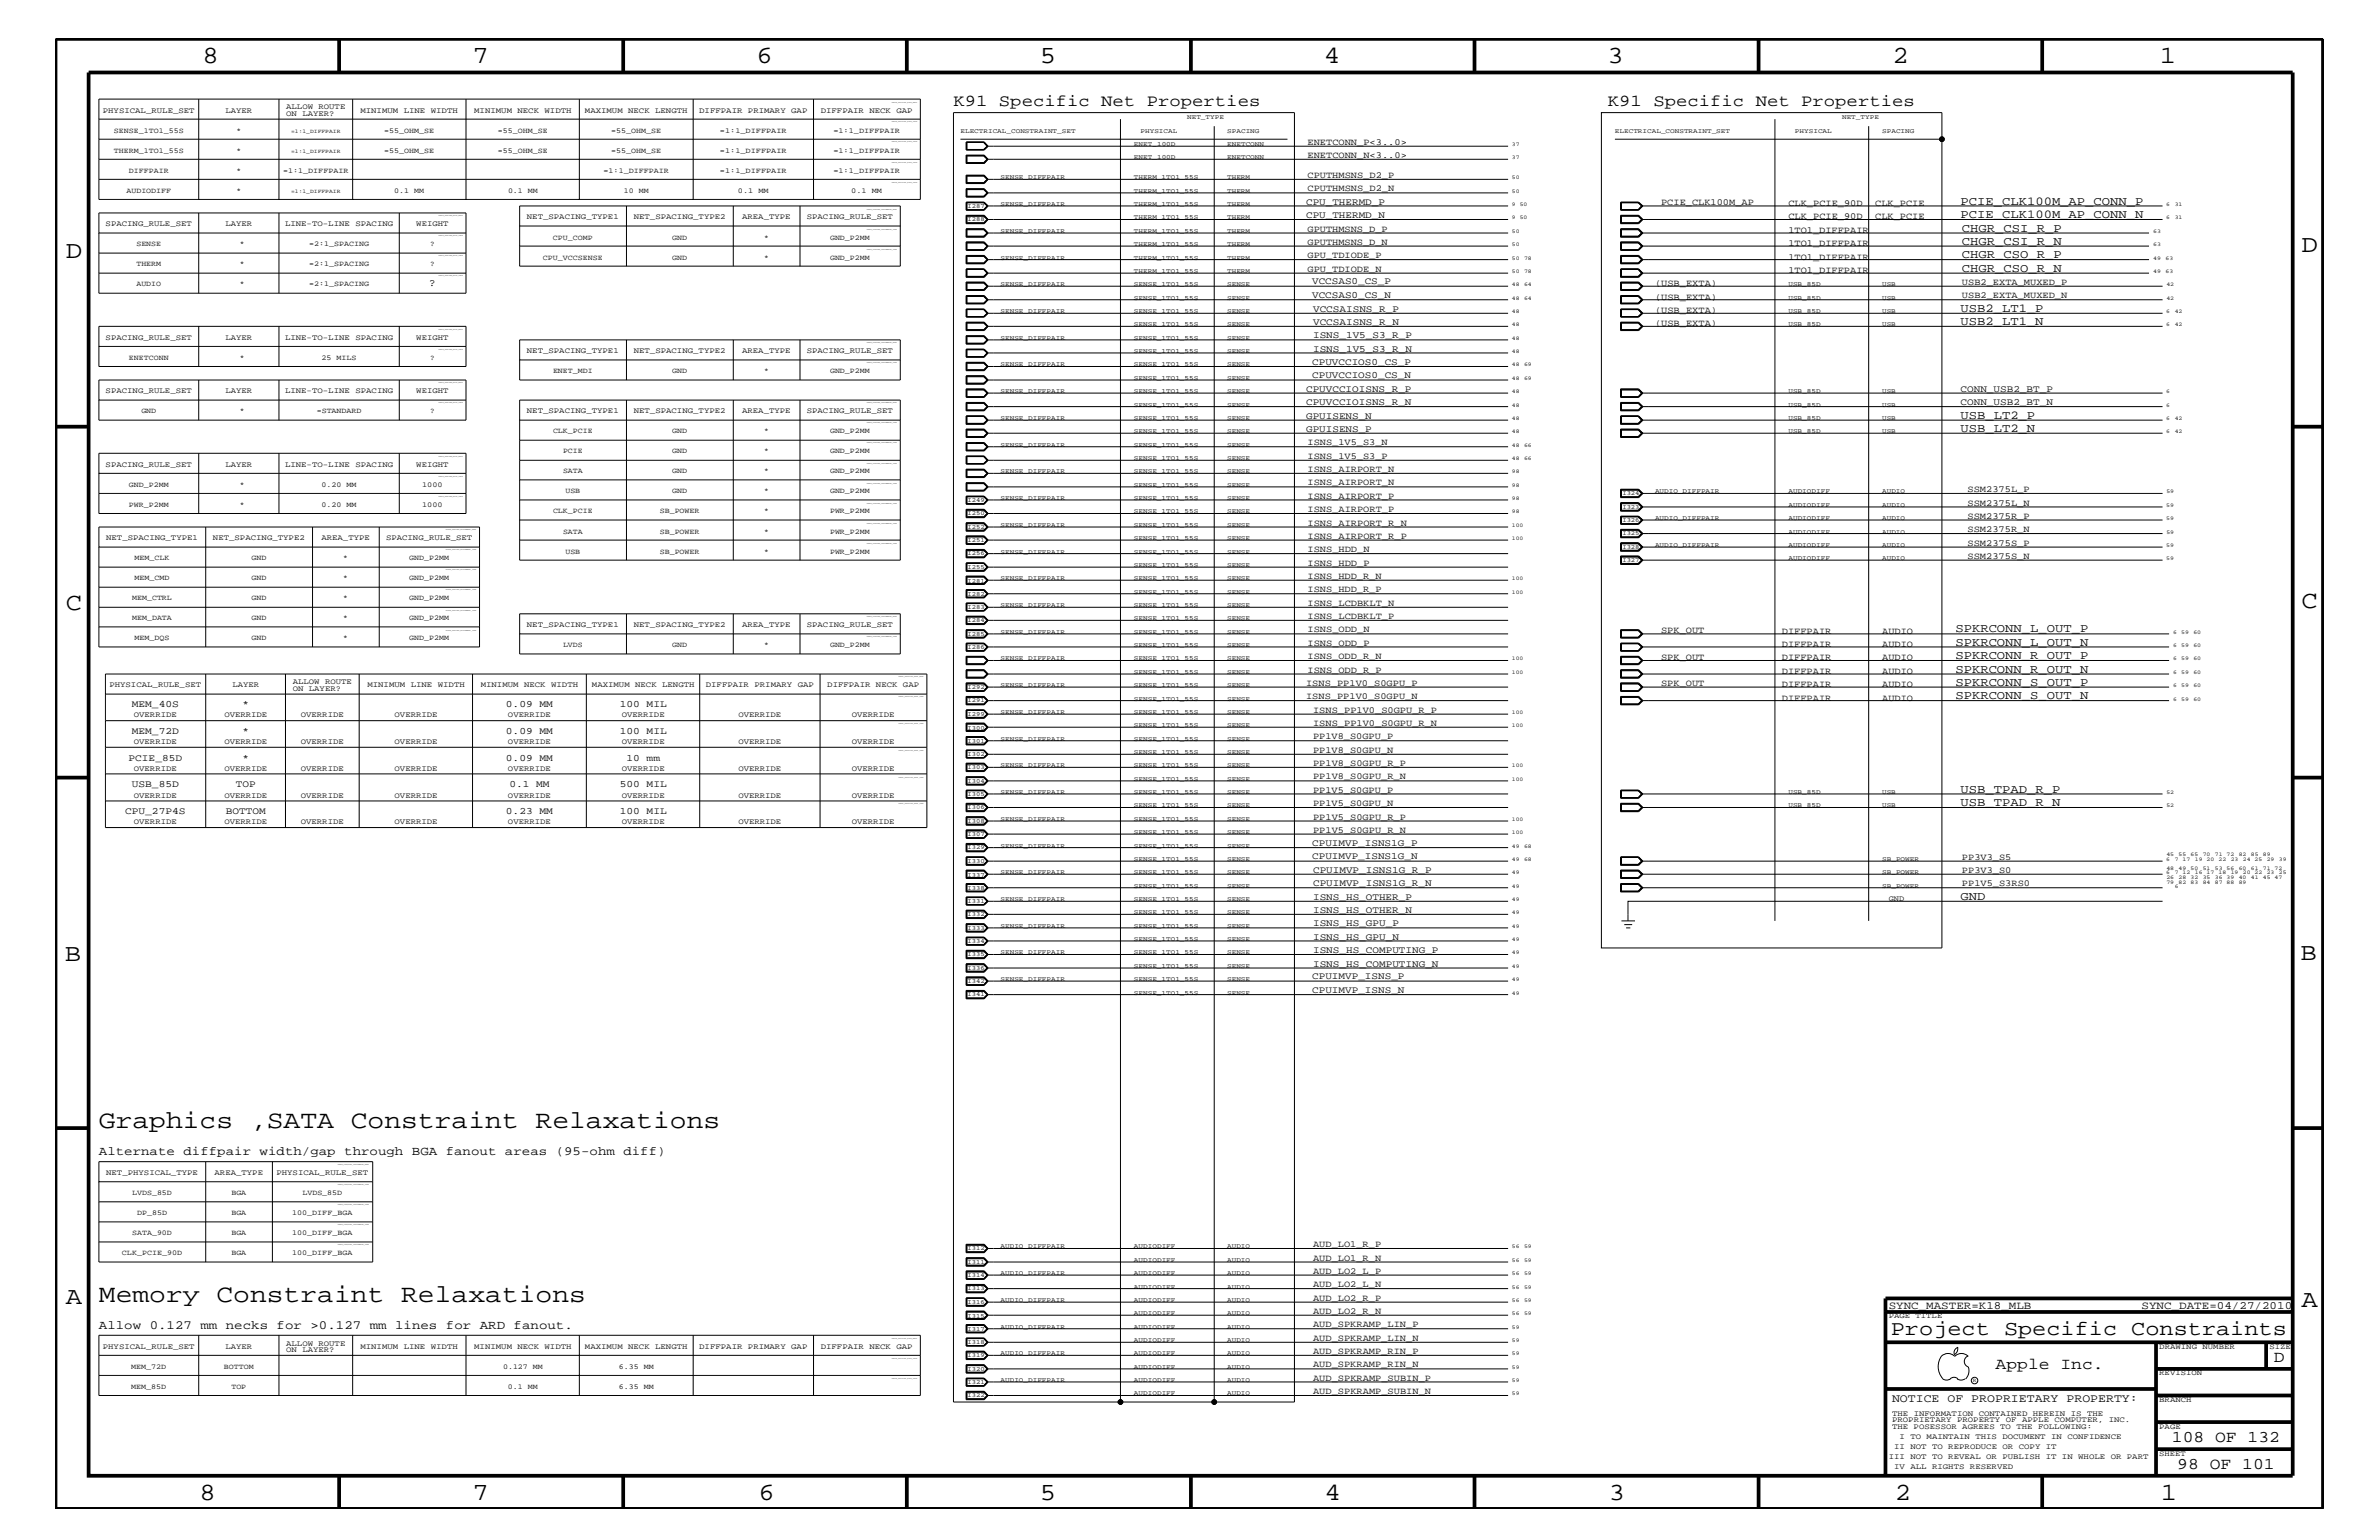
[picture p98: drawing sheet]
<svg xmlns="http://www.w3.org/2000/svg" width="432mm" height="279mm" viewBox="0 0 432 279" stroke-linecap="round" stroke-linejoin="round" font-family="sans-serif">
<defs><g id="words">
<g font-size="4.6">
<text x="17.9" y="204.7">Graphics ,SATA Constraint Relaxations</text>
<text x="17.9" y="236.2">Memory Constraint Relaxations</text>
</g>
<g font-size="4.5">
<text x="36.7" y="11.5">8</text>
<text x="85.8" y="11.5">7</text>
<text x="137.3" y="11.5">6</text>
<text x="188.7" y="11.5">5</text>
<text x="240.3" y="11.5">4</text>
<text x="291.8" y="11.5">3</text>
<text x="343.5" y="11.5">2</text>
<text x="392" y="11.5">1</text>
<text x="11.9" y="46.8">D</text>
<text x="417.8" y="45.7">D</text>
<text x="11.9" y="110.6">C</text>
<text x="417.7" y="110.3">C</text>
<text x="11.8" y="174.3">B</text>
<text x="417.6" y="174.2">B</text>
<text x="11.9" y="236.7">A</text>
<text x="417.7" y="237.1">A</text>
<text x="36.2" y="272.1">8</text>
<text x="85.8" y="272.1">7</text>
<text x="137.7" y="272.1">6</text>
<text x="188.7" y="272.1">5</text>
<text x="240.4" y="272.1">4</text>
<text x="292" y="272.1">3</text>
<text x="343.9" y="272.1">2</text>
<text x="392.2" y="272.1">1</text>
</g>
<text font-size="3.8" x="343.2" y="242.3">Project Specific Constraints</text>
<g font-size="3">
<text x="173.1" y="19.2">K91 Specific Net Properties</text>
<text x="291.8" y="19.2">K91 Specific Net Properties</text>
<text x="362.2" y="248.4">Apple Inc.</text>
<text x="412.7" y="247.1">D</text>
<text x="394.2" y="261.6">108 OF 132</text>
<text x="395.2" y="266.6">98 OF 101</text>
</g>
<g font-size="2.3">
<text x="17.9" y="209.6">Alternate diffpair width/gap through BGA fanout areas (95-ohm diff)</text>
<text x="17.9" y="241.1">Allow 0.127 mm necks for &gt;0.127 mm lines for ARD fanout.</text>
</g>
<g font-size="2.2">
<text x="355.9" y="37.2">PCIE_CLK100M_AP_CONN_P</text>
<text x="355.9" y="39.6">PCIE_CLK100M_AP_CONN_N</text>
<text x="356.1" y="42">CHGR_CSI_R_P</text>
<text x="356.1" y="46.8">CHGR_CSO_R_P</text>
<text x="356.1" y="44.4">CHGR_CSI_R_N</text>
<text x="356.1" y="49.3">CHGR_CSO_R_N</text>
<text x="355.9" y="56.6">USB2_LT1_P</text>
<text x="355.9" y="59">USB2_LT1_N</text>
<text x="355.9" y="76">USB_LT2_P</text>
<text x="355.9" y="78.3">USB_LT2_N</text>
<text x="354.9" y="119.6">SPKRCONN_R_OUT_P</text>
<text x="354.9" y="114.8">SPKRCONN_L_OUT_P</text>
<text x="354.9" y="117.2">SPKRCONN_L_OUT_N</text>
<text x="354.9" y="122">SPKRCONN_R_OUT_N</text>
<text x="354.9" y="124.4">SPKRCONN_S_OUT_P</text>
<text x="354.9" y="126.9">SPKRCONN_S_OUT_N</text>
<text x="355.9" y="143.9">USB_TPAD_R_P</text>
<text x="355.9" y="146.2">USB_TPAD_R_N</text>
<text x="355.9" y="163.3">GND</text>
</g>
<text font-size="2.1" x="343.4" y="254.4">NOTICE OF PROPRIETARY PROPERTY:</text>
<g font-size="2">
<text x="342.8" y="237.4">SYNC_MASTER=K18_MLB</text>
<text x="388.7" y="237.4">SYNC_DATE=04/27/2010</text>
</g>
<text font-size="1.9" x="77.9" y="51.9">?</text>
<g font-size="1.8">
<text x="237.1" y="39.6">CPU_THERMD_N</text>
<text x="237.1" y="37.2">CPU_THERMD_P</text>
<text x="238.2" y="51.6">VCCSAS0_CS_P</text>
<text x="238.2" y="54">VCCSAS0_CS_N</text>
<text x="238.3" y="56.6">VCCSAISNS_R_P</text>
<text x="238.3" y="59">VCCSAISNS_R_N</text>
<text x="238.3" y="61.4">ISNS_1V5_S3_R_P</text>
<text x="238.3" y="63.9">ISNS_1V5_S3_R_N</text>
<text x="237.1" y="71.1">CPUVCCIOISNS_R_P</text>
<text x="238.2" y="66.2">CPUVCCIOS0_CS_P</text>
<text x="238.2" y="68.6">CPUVCCIOS0_CS_N</text>
<text x="355.9" y="71.1">CONN_USB2_BT_P</text>
<text x="237.1" y="73.5">CPUVCCIOISNS_R_N</text>
<text x="237.1" y="76">GPUISENS_N</text>
<text x="355.9" y="73.5">CONN_USB2_BT_N</text>
<text x="237.1" y="78.3">GPUISENS_P</text>
<text x="23.9" y="128.3">MEM_40S</text>
<text x="44" y="128.3">*</text>
<text x="91.8" y="128.3">0.09 MM</text>
<text x="112.5" y="128.3">100 MIL</text>
<text x="23.9" y="133.2">MEM_72D</text>
<text x="44" y="133.2">*</text>
<text x="91.8" y="133.2">0.09 MM</text>
<text x="112.5" y="133.2">100 MIL</text>
<text x="23.3" y="138">PCIE_85D</text>
<text x="23.9" y="142.9">USB_85D</text>
<text x="42.8" y="142.9">TOP</text>
<text x="44" y="138">*</text>
<text x="91.8" y="138">0.09 MM</text>
<text x="92.5" y="142.9">0.1 MM</text>
<text x="112.5" y="142.9">500 MIL</text>
<text x="113.7" y="138">10 mm</text>
<text x="22.7" y="147.7">CPU_27P4S</text>
<text x="41" y="147.7">BOTTOM</text>
<text x="91.8" y="147.7">0.23 MM</text>
<text x="112.5" y="147.7">100 MIL</text>
<text x="238.2" y="155.9">CPUIMVP_ISNS1G_N</text>
<text x="238.2" y="153.4">CPUIMVP_ISNS1G_P</text>
<text x="238.3" y="158.4">CPUIMVP_ISNS1G_R_P</text>
<text x="238.3" y="160.8">CPUIMVP_ISNS1G_R_N</text>
<text x="238.3" y="163.3">ISNS_HS_OTHER_P</text>
<text x="238.3" y="165.6">ISNS_HS_OTHER_N</text>
<text x="238.3" y="172.9">ISNS_HS_COMPUTING_P</text>
<text x="238.3" y="170.5">ISNS_HS_GPU_N</text>
<text x="238.3" y="168.1">ISNS_HS_GPU_P</text>
<text x="238.2" y="177.7">CPUIMVP_ISNS_P</text>
<text x="238.3" y="175.4">ISNS_HS_COMPUTING_N</text>
<text x="238.2" y="180.1">CPUIMVP_ISNS_N</text>
</g>
<g font-size="1.7">
<text x="237.3" y="28.6">ENETCONN_N&lt;3..0&gt;</text>
<text x="237.3" y="26.3">ENETCONN_P&lt;3..0&gt;</text>
<text x="237.3" y="32.3">CPUTHMSNS_D2_P</text>
<text x="237.3" y="34.7">CPUTHMSNS_D2_N</text>
<text x="301.5" y="37.2">PCIE_CLK100M_AP</text>
<text x="324.6" y="37.4">CLK_PCIE_90D</text>
<text x="324.6" y="39.8">CLK_PCIE_90D</text>
<text x="340.4" y="37.4">CLK_PCIE</text>
<text x="340.4" y="39.8">CLK_PCIE</text>
<text x="237.3" y="44.4">GPUTHMSNS_D_N</text>
<text x="237.3" y="42">GPUTHMSNS_D_P</text>
<text x="237.3" y="46.8">GPU_TDIODE_P</text>
<text x="324.6" y="42.3">1TO1_DIFFPAIR</text>
<text x="324.6" y="47.1">1TO1_DIFFPAIR</text>
<text x="324.6" y="44.6">1TO1_DIFFPAIR</text>
<text x="237.3" y="49.3">GPU_TDIODE_N</text>
<text x="300.4" y="51.9">(USB_EXTA)</text>
<text x="324.6" y="49.6">1TO1_DIFFPAIR</text>
<text x="356.1" y="51.7">USB2_EXTA_MUXED_P</text>
<text x="300.4" y="59.2">(USB_EXTA)</text>
<text x="300.4" y="56.8">(USB_EXTA)</text>
<text x="300.4" y="54.4">(USB_EXTA)</text>
<text x="356.1" y="54.1">USB2_EXTA_MUXED_N</text>
<text x="237.3" y="83.3">ISNS_1V5_S3_P</text>
<text x="237.3" y="80.8">ISNS_1V5_S3_N</text>
<text x="237.3" y="85.6">ISNS_AIRPORT_N</text>
<text x="237.3" y="88.1">ISNS_AIRPORT_N</text>
<text x="357.1" y="89.3">SSM2375L_P</text>
<text x="237.3" y="90.5">ISNS_AIRPORT_P</text>
<text x="237.3" y="92.9">ISNS_AIRPORT_P</text>
<text x="237.3" y="95.4">ISNS_AIRPORT_R_N</text>
<text x="357.1" y="91.7">SSM2375L_N</text>
<text x="357.1" y="94.2">SSM2375R_P</text>
<text x="237.3" y="97.7">ISNS_AIRPORT_R_P</text>
<text x="237.3" y="100.2">ISNS_HDD_N</text>
<text x="357.1" y="96.5">SSM2375R_N</text>
<text x="357.1" y="101.4">SSM2375S_N</text>
<text x="357.1" y="99">SSM2375S_P</text>
<text x="237.3" y="107.5">ISNS_HDD_R_P</text>
<text x="237.3" y="105">ISNS_HDD_R_N</text>
<text x="237.3" y="102.6">ISNS_HDD_P</text>
<text x="237.3" y="112.3">ISNS_LCDBKLT_P</text>
<text x="237.3" y="109.9">ISNS_LCDBKLT_N</text>
<text x="237.3" y="119.6">ISNS_ODD_R_N</text>
<text x="237.3" y="114.8">ISNS_ODD_N</text>
<text x="237.3" y="117.2">ISNS_ODD_P</text>
<text x="301.5" y="119.7">SPK_OUT</text>
<text x="301.5" y="114.8">SPK_OUT</text>
<text x="323.4" y="119.8">DIFFPAIR</text>
<text x="323.4" y="115">DIFFPAIR</text>
<text x="323.4" y="117.4">DIFFPAIR</text>
<text x="341.6" y="119.8">AUDIO</text>
<text x="341.6" y="115">AUDIO</text>
<text x="341.6" y="117.4">AUDIO</text>
<text x="237.1" y="124.4">ISNS_PP1V0_S0GPU_P</text>
<text x="237.3" y="122">ISNS_ODD_R_P</text>
<text x="301.5" y="124.5">SPK_OUT</text>
<text x="323.4" y="122.3">DIFFPAIR</text>
<text x="323.4" y="124.7">DIFFPAIR</text>
<text x="341.6" y="122.3">AUDIO</text>
<text x="341.6" y="124.7">AUDIO</text>
<text x="237.1" y="126.9">ISNS_PP1V0_S0GPU_N</text>
<text x="238.3" y="131.7">ISNS_PP1V0_S0GPU_R_N</text>
<text x="238.3" y="129.3">ISNS_PP1V0_S0GPU_R_P</text>
<text x="323.4" y="127.1">DIFFPAIR</text>
<text x="341.6" y="127.1">AUDIO</text>
<text x="238.3" y="134.1">PP1V8_S0GPU_P</text>
<text x="238.3" y="136.6">PP1V8_S0GPU_N</text>
<text x="238.3" y="143.9">PP1V5_S0GPU_P</text>
<text x="238.3" y="139">PP1V8_S0GPU_R_P</text>
<text x="238.3" y="141.4">PP1V8_S0GPU_R_N</text>
<text x="238.3" y="146.2">PP1V5_S0GPU_N</text>
<text x="238.3" y="148.7">PP1V5_S0GPU_R_P</text>
<text x="238.3" y="151.1">PP1V5_S0GPU_R_N</text>
<text x="356.1" y="156">PP3V3_S5</text>
<text x="356.1" y="158.4">PP3V3_S0</text>
<text x="356.1" y="160.8">PP1V5_S3RS0</text>
<text x="238.3" y="226.3">AUD_LO1_R_P</text>
<text x="238.3" y="228.7">AUD_LO1_R_N</text>
<text x="238.3" y="231.1">AUD_LO2_L_P</text>
<text x="238.3" y="233.5">AUD_LO2_L_N</text>
<text x="238.3" y="238.4">AUD_LO2_R_N</text>
<text x="238.3" y="236">AUD_LO2_R_P</text>
<text x="238.3" y="240.8">AUD_SPKRAMP_LIN_P</text>
<text x="238.3" y="245.6">AUD_SPKRAMP_RIN_P</text>
<text x="238.3" y="243.3">AUD_SPKRAMP_LIN_N</text>
<text x="238.3" y="248.1">AUD_SPKRAMP_RIN_N</text>
<text x="238.3" y="250.6">AUD_SPKRAMP_SUBIN_P</text>
<text x="238.3" y="252.9">AUD_SPKRAMP_SUBIN_N</text>
</g>
<g font-size="1.4">
<text x="18.7" y="20.4">PHYSICAL_RULE_SET</text>
<text x="40.9" y="20.4">LAYER</text>
<text x="51.9" y="19.8">ALLOW ROUTE</text>
<text x="51.9" y="21">ON LAYER?</text>
<text x="65.4" y="20.4">MINIMUM LINE WIDTH</text>
<text x="86.1" y="20.4">MINIMUM NECK WIDTH</text>
<text x="106.2" y="20.4">MAXIMUM NECK LENGTH</text>
<text x="126.9" y="20.4">DIFFPAIR PRIMARY GAP</text>
<text x="149" y="20.4">DIFFPAIR NECK GAP</text>
<text x="20.7" y="27.7">THERM_1TO1_55S</text>
<text x="20.7" y="24.1">SENSE_1TO1_55S</text>
<text x="42.9" y="27.7">*</text>
<text x="42.9" y="24.1">*</text>
<text x="69.7" y="27.7">=55_OHM_SE</text>
<text x="69.7" y="24.1">=55_OHM_SE</text>
<text x="90.4" y="24.1">=55_OHM_SE</text>
<text x="90.4" y="27.7">=55_OHM_SE</text>
<text x="111" y="27.7">=55_OHM_SE</text>
<text x="111" y="24.1">=55_OHM_SE</text>
<text x="130.7" y="27.7">=1:1_DIFFPAIR</text>
<text x="130.7" y="24.1">=1:1_DIFFPAIR</text>
<text x="151.3" y="27.7">=1:1_DIFFPAIR</text>
<text x="151.3" y="24.1">=1:1_DIFFPAIR</text>
<text x="22.9" y="35">AUDIODIFF</text>
<text x="23.4" y="31.4">DIFFPAIR</text>
<text x="42.9" y="35">*</text>
<text x="42.9" y="31.4">*</text>
<text x="51.4" y="31.4">=1:1_DIFFPAIR</text>
<text x="71.5" y="35">0.1 MM</text>
<text x="92.2" y="35">0.1 MM</text>
<text x="109.6" y="31.4">=1:1_DIFFPAIR</text>
<text x="113.2" y="35">10 MM</text>
<text x="130.7" y="31.4">=1:1_DIFFPAIR</text>
<text x="133.9" y="35">0.1 MM</text>
<text x="151.3" y="31.4">=1:1_DIFFPAIR</text>
<text x="154.5" y="35">0.1 MM</text>
<text x="19.2" y="41">SPACING_RULE_SET</text>
<text x="40.9" y="41">LAYER</text>
<text x="51.7" y="41">LINE-TO-LINE SPACING</text>
<text x="75.6" y="41">WEIGHT</text>
<text x="95.6" y="39.8">NET_SPACING_TYPE1</text>
<text x="115" y="39.8">NET_SPACING_TYPE2</text>
<text x="134.7" y="39.8">AREA_TYPE</text>
<text x="146.4" y="39.8">SPACING_RULE_SET</text>
<text x="24.8" y="44.6">SENSE</text>
<text x="43.5" y="44.6">*</text>
<text x="56.1" y="44.6">=2:1_SPACING</text>
<text x="78.1" y="44.6">?</text>
<text x="98.5" y="47.1">CPU_VCCSENSE</text>
<text x="100.4" y="43.5">CPU_COMP</text>
<text x="122" y="43.5">GND</text>
<text x="122" y="47.1">GND</text>
<text x="138.7" y="43.5">*</text>
<text x="138.7" y="47.1">*</text>
<text x="150.7" y="43.5">GND_P2MM</text>
<text x="150.7" y="47.1">GND_P2MM</text>
<text x="24.8" y="48.3">THERM</text>
<text x="24.8" y="51.9">AUDIO</text>
<text x="43.5" y="48.3">*</text>
<text x="43.5" y="51.9">*</text>
<text x="56.1" y="48.3">=2:1_SPACING</text>
<text x="56.1" y="51.9">=2:1_SPACING</text>
<text x="78.1" y="48.3">?</text>
<text x="19.2" y="61.7">SPACING_RULE_SET</text>
<text x="23.4" y="65.3">ENETCONN</text>
<text x="40.9" y="61.7">LAYER</text>
<text x="43.5" y="65.3">*</text>
<text x="51.7" y="61.7">LINE-TO-LINE SPACING</text>
<text x="58.4" y="65.3">25 MILS</text>
<text x="75.6" y="61.7">WEIGHT</text>
<text x="78.1" y="65.3">?</text>
<text x="95.6" y="64">NET_SPACING_TYPE1</text>
<text x="115" y="64">NET_SPACING_TYPE2</text>
<text x="134.7" y="64">AREA_TYPE</text>
<text x="146.4" y="64">SPACING_RULE_SET</text>
<text x="19.2" y="71.3">SPACING_RULE_SET</text>
<text x="40.9" y="71.3">LAYER</text>
<text x="51.7" y="71.3">LINE-TO-LINE SPACING</text>
<text x="75.6" y="71.3">WEIGHT</text>
<text x="100.4" y="67.7">ENET_MDI</text>
<text x="122" y="67.7">GND</text>
<text x="138.7" y="67.7">*</text>
<text x="150.7" y="67.7">GND_P2MM</text>
<text x="25.7" y="75">GND</text>
<text x="43.5" y="75">*</text>
<text x="57.5" y="75">=STANDARD</text>
<text x="78.1" y="75">?</text>
<text x="95.6" y="75">NET_SPACING_TYPE1</text>
<text x="115" y="75">NET_SPACING_TYPE2</text>
<text x="134.7" y="75">AREA_TYPE</text>
<text x="146.4" y="75">SPACING_RULE_SET</text>
<text x="100.4" y="78.6">CLK_PCIE</text>
<text x="102.2" y="82.2">PCIE</text>
<text x="122" y="82.2">GND</text>
<text x="122" y="78.6">GND</text>
<text x="138.7" y="82.2">*</text>
<text x="138.7" y="78.6">*</text>
<text x="150.7" y="78.6">GND_P2MM</text>
<text x="150.7" y="82.2">GND_P2MM</text>
<text x="19.2" y="84.7">SPACING_RULE_SET</text>
<text x="23.4" y="88.3">GND_P2MM</text>
<text x="40.9" y="84.7">LAYER</text>
<text x="43.5" y="88.3">*</text>
<text x="51.7" y="84.7">LINE-TO-LINE SPACING</text>
<text x="58.4" y="88.3">0.20 MM</text>
<text x="75.6" y="84.7">WEIGHT</text>
<text x="76.6" y="88.3">1000</text>
<text x="102.2" y="85.9">SATA</text>
<text x="102.6" y="89.5">USB</text>
<text x="122" y="89.5">GND</text>
<text x="122" y="85.9">GND</text>
<text x="138.7" y="89.5">*</text>
<text x="138.7" y="85.9">*</text>
<text x="150.7" y="89.5">GND_P2MM</text>
<text x="150.7" y="85.9">GND_P2MM</text>
<text x="23.4" y="92">PWR_P2MM</text>
<text x="43.5" y="92">*</text>
<text x="58.4" y="92">0.20 MM</text>
<text x="76.6" y="92">1000</text>
<text x="100.4" y="93.2">CLK_PCIE</text>
<text x="119.8" y="93.2">SB_POWER</text>
<text x="138.7" y="93.2">*</text>
<text x="150.7" y="93.2">PWR_P2MM</text>
<text x="19.3" y="98">NET_SPACING_TYPE1</text>
<text x="24.4" y="101.6">MEM_CLK</text>
<text x="38.7" y="98">NET_SPACING_TYPE2</text>
<text x="45.6" y="101.6">GND</text>
<text x="58.3" y="98">AREA_TYPE</text>
<text x="62.3" y="101.6">*</text>
<text x="70.1" y="98">SPACING_RULE_SET</text>
<text x="74.3" y="101.6">GND_P2MM</text>
<text x="102.2" y="96.8">SATA</text>
<text x="102.6" y="100.4">USB</text>
<text x="119.8" y="96.8">SB_POWER</text>
<text x="119.8" y="100.4">SB_POWER</text>
<text x="138.7" y="100.4">*</text>
<text x="138.7" y="96.8">*</text>
<text x="150.7" y="100.4">PWR_P2MM</text>
<text x="150.7" y="96.8">PWR_P2MM</text>
<text x="24.4" y="105.3">MEM_CMD</text>
<text x="45.6" y="105.3">GND</text>
<text x="62.3" y="105.3">*</text>
<text x="74.3" y="105.3">GND_P2MM</text>
<text x="24" y="108.9">MEM_CTRL</text>
<text x="24" y="112.6">MEM_DATA</text>
<text x="45.6" y="108.9">GND</text>
<text x="45.6" y="112.6">GND</text>
<text x="62.3" y="108.9">*</text>
<text x="62.3" y="112.6">*</text>
<text x="74.3" y="108.9">GND_P2MM</text>
<text x="74.3" y="112.6">GND_P2MM</text>
<text x="95.6" y="113.7">NET_SPACING_TYPE1</text>
<text x="115" y="113.7">NET_SPACING_TYPE2</text>
<text x="134.7" y="113.7">AREA_TYPE</text>
<text x="146.4" y="113.7">SPACING_RULE_SET</text>
<text x="24.4" y="116.2">MEM_DQS</text>
<text x="45.6" y="116.2">GND</text>
<text x="62.3" y="116.2">*</text>
<text x="74.3" y="116.2">GND_P2MM</text>
<text x="102.2" y="117.4">LVDS</text>
<text x="122" y="117.4">GND</text>
<text x="138.7" y="117.4">*</text>
<text x="150.7" y="117.4">GND_P2MM</text>
<text x="19.8" y="124.7">PHYSICAL_RULE_SET</text>
<text x="42.2" y="124.7">LAYER</text>
<text x="53.1" y="124.1">ALLOW ROUTE</text>
<text x="53.1" y="125.3">ON LAYER?</text>
<text x="66.7" y="124.7">MINIMUM LINE WIDTH</text>
<text x="87.2" y="124.7">MINIMUM NECK WIDTH</text>
<text x="107.4" y="124.7">MAXIMUM NECK LENGTH</text>
<text x="128.1" y="124.7">DIFFPAIR PRIMARY GAP</text>
<text x="150.2" y="124.7">DIFFPAIR NECK GAP</text>
<text x="24.3" y="130.2">OVERRIDE</text>
<text x="40.7" y="130.2">OVERRIDE</text>
<text x="54.6" y="130.2">OVERRIDE</text>
<text x="71.6" y="130.2">OVERRIDE</text>
<text x="92.2" y="130.2">OVERRIDE</text>
<text x="112.9" y="130.2">OVERRIDE</text>
<text x="134" y="130.2">OVERRIDE</text>
<text x="154.6" y="130.2">OVERRIDE</text>
<text x="24.3" y="135">OVERRIDE</text>
<text x="40.7" y="135">OVERRIDE</text>
<text x="54.6" y="135">OVERRIDE</text>
<text x="71.6" y="135">OVERRIDE</text>
<text x="92.2" y="135">OVERRIDE</text>
<text x="112.9" y="135">OVERRIDE</text>
<text x="134" y="135">OVERRIDE</text>
<text x="154.6" y="135">OVERRIDE</text>
<text x="24.3" y="139.8">OVERRIDE</text>
<text x="40.7" y="139.8">OVERRIDE</text>
<text x="54.6" y="139.8">OVERRIDE</text>
<text x="71.6" y="139.8">OVERRIDE</text>
<text x="92.2" y="139.8">OVERRIDE</text>
<text x="112.9" y="139.8">OVERRIDE</text>
<text x="134" y="139.8">OVERRIDE</text>
<text x="154.6" y="139.8">OVERRIDE</text>
<text x="24.3" y="144.7">OVERRIDE</text>
<text x="24.3" y="149.5">OVERRIDE</text>
<text x="40.7" y="144.7">OVERRIDE</text>
<text x="40.7" y="149.5">OVERRIDE</text>
<text x="54.6" y="144.7">OVERRIDE</text>
<text x="54.6" y="149.5">OVERRIDE</text>
<text x="71.6" y="144.7">OVERRIDE</text>
<text x="71.6" y="149.5">OVERRIDE</text>
<text x="92.2" y="144.7">OVERRIDE</text>
<text x="92.2" y="149.5">OVERRIDE</text>
<text x="112.9" y="144.7">OVERRIDE</text>
<text x="112.9" y="149.5">OVERRIDE</text>
<text x="134" y="144.7">OVERRIDE</text>
<text x="134" y="149.5">OVERRIDE</text>
<text x="154.6" y="144.7">OVERRIDE</text>
<text x="154.6" y="149.5">OVERRIDE</text>
<text x="342.8" y="163.5">GND</text>
<text x="19.3" y="213.2">NET_PHYSICAL_TYPE</text>
<text x="38.9" y="213.2">AREA_TYPE</text>
<text x="50.2" y="213.2">PHYSICAL_RULE_SET</text>
<text x="24" y="216.9">LVDS_85D</text>
<text x="24.9" y="220.4">DP_85D</text>
<text x="42" y="220.4">BGA</text>
<text x="42" y="216.9">BGA</text>
<text x="53" y="220.4">100_DIFF_BGA</text>
<text x="54.9" y="216.9">LVDS_85D</text>
<text x="22.1" y="227.7">CLK_PCIE_90D</text>
<text x="24" y="224.1">SATA_90D</text>
<text x="42" y="227.7">BGA</text>
<text x="42" y="224.1">BGA</text>
<text x="53" y="227.7">100_DIFF_BGA</text>
<text x="53" y="224.1">100_DIFF_BGA</text>
<text x="342.8" y="239.2">PAGE TITLE</text>
<text x="18.7" y="244.7">PHYSICAL_RULE_SET</text>
<text x="40.9" y="244.7">LAYER</text>
<text x="51.9" y="244.1">ALLOW ROUTE</text>
<text x="51.9" y="245.3">ON LAYER?</text>
<text x="65.4" y="244.7">MINIMUM LINE WIDTH</text>
<text x="86.1" y="244.7">MINIMUM NECK WIDTH</text>
<text x="106.2" y="244.7">MAXIMUM NECK LENGTH</text>
<text x="126.9" y="244.7">DIFFPAIR PRIMARY GAP</text>
<text x="149" y="244.7">DIFFPAIR NECK GAP</text>
<text x="391.9" y="244.7">DRAWING NUMBER</text>
<text x="411.9" y="244.7">SIZE</text>
<text x="23.8" y="252">MEM_85D</text>
<text x="23.8" y="248.4">MEM_72D</text>
<text x="40.6" y="248.4">BOTTOM</text>
<text x="42" y="252">TOP</text>
<text x="91.3" y="248.4">0.127 MM</text>
<text x="92.2" y="252">0.1 MM</text>
<text x="112.3" y="252">6.35 MM</text>
<text x="112.3" y="248.4">6.35 MM</text>
<text x="391.9" y="249.5">REVISION</text>
<text x="343.4" y="256.8">THE INFORMATION CONTAINED HEREIN IS THE</text>
<text x="391.9" y="254.4">BRANCH</text>
<text x="343.4" y="259.3">THE POSESSOR AGREES TO THE FOLLOWING:</text>
<text x="343.4" y="258">PROPRIETARY PROPERTY OF APPLE COMPUTER, INC.</text>
<text x="343.8" y="262.9">II NOT TO REPRODUCE OR COPY IT</text>
<text x="344.8" y="261.1">I TO MAINTAIN THIS DOCUMENT IN CONFIDENCE</text>
<text x="391.9" y="259.3">PAGE</text>
<text x="342.8" y="264.7">III NOT TO REVEAL OR PUBLISH IT IN WHOLE OR PART</text>
<text x="343.8" y="266.6">IV ALL RIGHTS RESERVED</text>
<text x="391.9" y="264.1">SHEET</text>
</g>
<g font-size="1.2">
<text x="215.5" y="21.6">NET_TYPE</text>
<text x="334.3" y="21.6">NET_TYPE</text>
<text x="174.3" y="24.1">ELECTRICAL_CONSTRAINT_SET</text>
<text x="205.8" y="28.9">ENET_100D</text>
<text x="205.8" y="26.5">ENET_100D</text>
<text x="207" y="24.1">PHYSICAL</text>
<text x="222.8" y="28.9">ENETCONN</text>
<text x="222.8" y="26.5">ENETCONN</text>
<text x="222.8" y="24.1">SPACING</text>
<text x="293.1" y="24.1">ELECTRICAL_CONSTRAINT_SET</text>
<text x="325.8" y="24.1">PHYSICAL</text>
<text x="341.6" y="24.1">SPACING</text>
<text x="181.6" y="32.5">SENSE_DIFFPAIR</text>
<text x="205.8" y="35">THERM_1TO1_55S</text>
<text x="205.8" y="32.5">THERM_1TO1_55S</text>
<text x="222.8" y="32.5">THERM</text>
<text x="222.8" y="35">THERM</text>
<text x="175.6" y="37.8">I287</text>
<text x="175.6" y="40.2">I288</text>
<text x="181.6" y="37.4">SENSE_DIFFPAIR</text>
<text x="205.8" y="37.4">THERM_1TO1_55S</text>
<text x="205.8" y="39.8">THERM_1TO1_55S</text>
<text x="222.8" y="39.8">THERM</text>
<text x="222.8" y="37.4">THERM</text>
<text x="181.6" y="42.3">SENSE_DIFFPAIR</text>
<text x="181.6" y="47.1">SENSE_DIFFPAIR</text>
<text x="205.8" y="47.1">THERM_1TO1_55S</text>
<text x="205.8" y="44.6">THERM_1TO1_55S</text>
<text x="205.8" y="42.3">THERM_1TO1_55S</text>
<text x="222.8" y="44.6">THERM</text>
<text x="222.8" y="42.3">THERM</text>
<text x="222.8" y="47.1">THERM</text>
<text x="181.6" y="51.9">SENSE_DIFFPAIR</text>
<text x="205.8" y="51.9">SENSE_1TO1_55S</text>
<text x="205.8" y="49.6">THERM_1TO1_55S</text>
<text x="222.8" y="51.9">SENSE</text>
<text x="222.8" y="49.6">THERM</text>
<text x="324.6" y="51.9">USB_85D</text>
<text x="341.6" y="51.9">USB</text>
<text x="181.6" y="56.8">SENSE_DIFFPAIR</text>
<text x="205.8" y="56.8">SENSE_1TO1_55S</text>
<text x="205.8" y="54.4">SENSE_1TO1_55S</text>
<text x="205.8" y="59.2">SENSE_1TO1_55S</text>
<text x="222.8" y="56.8">SENSE</text>
<text x="222.8" y="54.4">SENSE</text>
<text x="222.8" y="59.2">SENSE</text>
<text x="324.6" y="54.4">USB_85D</text>
<text x="324.6" y="56.8">USB_85D</text>
<text x="324.6" y="59.2">USB_85D</text>
<text x="341.6" y="54.4">USB</text>
<text x="341.6" y="56.8">USB</text>
<text x="341.6" y="59.2">USB</text>
<text x="181.6" y="61.7">SENSE_DIFFPAIR</text>
<text x="205.8" y="61.7">SENSE_1TO1_55S</text>
<text x="205.8" y="64">SENSE_1TO1_55S</text>
<text x="222.8" y="61.7">SENSE</text>
<text x="222.8" y="64">SENSE</text>
<text x="181.6" y="66.5">SENSE_DIFFPAIR</text>
<text x="181.6" y="71.3">SENSE_DIFFPAIR</text>
<text x="205.8" y="66.5">SENSE_1TO1_55S</text>
<text x="205.8" y="71.3">SENSE_1TO1_55S</text>
<text x="205.8" y="68.9">SENSE_1TO1_55S</text>
<text x="222.8" y="66.5">SENSE</text>
<text x="222.8" y="71.3">SENSE</text>
<text x="222.8" y="68.9">SENSE</text>
<text x="324.6" y="71.3">USB_85D</text>
<text x="341.6" y="71.3">USB</text>
<text x="181.6" y="76.2">SENSE_DIFFPAIR</text>
<text x="205.8" y="76.2">SENSE_1TO1_55S</text>
<text x="205.8" y="73.8">SENSE_1TO1_55S</text>
<text x="222.8" y="76.2">SENSE</text>
<text x="222.8" y="73.8">SENSE</text>
<text x="324.6" y="76.2">USB_85D</text>
<text x="324.6" y="73.8">USB_85D</text>
<text x="341.6" y="76.2">USB</text>
<text x="341.6" y="73.8">USB</text>
<text x="181.6" y="81.1">SENSE_DIFFPAIR</text>
<text x="205.8" y="78.6">SENSE_1TO1_55S</text>
<text x="205.8" y="83.5">SENSE_1TO1_55S</text>
<text x="205.8" y="81.1">SENSE_1TO1_55S</text>
<text x="222.8" y="78.6">SENSE</text>
<text x="222.8" y="83.5">SENSE</text>
<text x="222.8" y="81.1">SENSE</text>
<text x="324.6" y="78.6">USB_85D</text>
<text x="341.6" y="78.6">USB</text>
<text x="181.6" y="85.9">SENSE_DIFFPAIR</text>
<text x="205.8" y="85.9">SENSE_1TO1_55S</text>
<text x="205.8" y="88.3">SENSE_1TO1_55S</text>
<text x="222.8" y="85.9">SENSE</text>
<text x="222.8" y="88.3">SENSE</text>
<text x="294.5" y="89.9">I324</text>
<text x="300.4" y="89.5">AUDIO_DIFFPAIR</text>
<text x="324.6" y="89.5">AUDIODIFF</text>
<text x="341.6" y="89.5">AUDIO</text>
<text x="175.6" y="91.1">I249</text>
<text x="175.6" y="93.5">I250</text>
<text x="175.6" y="96">I252</text>
<text x="181.6" y="90.7">SENSE_DIFFPAIR</text>
<text x="181.6" y="95.6">SENSE_DIFFPAIR</text>
<text x="205.8" y="90.7">SENSE_1TO1_55S</text>
<text x="205.8" y="93.2">SENSE_1TO1_55S</text>
<text x="205.8" y="95.6">SENSE_1TO1_55S</text>
<text x="222.8" y="90.7">SENSE</text>
<text x="222.8" y="93.2">SENSE</text>
<text x="222.8" y="95.6">SENSE</text>
<text x="294.5" y="92.3">I323</text>
<text x="294.5" y="94.8">I326</text>
<text x="300.4" y="94.3">AUDIO_DIFFPAIR</text>
<text x="324.6" y="92">AUDIODIFF</text>
<text x="324.6" y="94.3">AUDIODIFF</text>
<text x="341.6" y="92">AUDIO</text>
<text x="341.6" y="94.3">AUDIO</text>
<text x="175.6" y="98.4">I251</text>
<text x="175.6" y="100.8">I256</text>
<text x="181.6" y="100.4">SENSE_DIFFPAIR</text>
<text x="205.8" y="100.4">SENSE_1TO1_55S</text>
<text x="205.8" y="98">SENSE_1TO1_55S</text>
<text x="222.8" y="98">SENSE</text>
<text x="222.8" y="100.4">SENSE</text>
<text x="294.5" y="97.1">I325</text>
<text x="294.5" y="99.6">I328</text>
<text x="300.4" y="99.3">AUDIO_DIFFPAIR</text>
<text x="324.6" y="96.8">AUDIODIFF</text>
<text x="324.6" y="101.6">AUDIODIFF</text>
<text x="324.6" y="99.3">AUDIODIFF</text>
<text x="341.6" y="96.8">AUDIO</text>
<text x="341.6" y="101.6">AUDIO</text>
<text x="341.6" y="99.3">AUDIO</text>
<text x="175.6" y="103.2">I255</text>
<text x="175.6" y="105.7">I281</text>
<text x="181.6" y="105.3">SENSE_DIFFPAIR</text>
<text x="205.8" y="105.3">SENSE_1TO1_55S</text>
<text x="205.8" y="102.9">SENSE_1TO1_55S</text>
<text x="205.8" y="107.7">SENSE_1TO1_55S</text>
<text x="222.8" y="102.9">SENSE</text>
<text x="222.8" y="107.7">SENSE</text>
<text x="222.8" y="105.3">SENSE</text>
<text x="294.5" y="102.1">I327</text>
<text x="175.6" y="108.1">I282</text>
<text x="175.6" y="110.5">I283</text>
<text x="175.6" y="112.9">I284</text>
<text x="181.6" y="110.2">SENSE_DIFFPAIR</text>
<text x="205.8" y="110.2">SENSE_1TO1_55S</text>
<text x="205.8" y="112.6">SENSE_1TO1_55S</text>
<text x="222.8" y="112.6">SENSE</text>
<text x="222.8" y="110.2">SENSE</text>
<text x="175.6" y="115.3">I285</text>
<text x="175.6" y="117.8">I286</text>
<text x="181.6" y="115">SENSE_DIFFPAIR</text>
<text x="181.6" y="119.8">SENSE_DIFFPAIR</text>
<text x="205.8" y="115">SENSE_1TO1_55S</text>
<text x="205.8" y="117.4">SENSE_1TO1_55S</text>
<text x="205.8" y="119.8">SENSE_1TO1_55S</text>
<text x="222.8" y="115">SENSE</text>
<text x="222.8" y="117.4">SENSE</text>
<text x="222.8" y="119.8">SENSE</text>
<text x="175.6" y="125.1">I292</text>
<text x="181.6" y="124.7">SENSE_DIFFPAIR</text>
<text x="205.8" y="122.3">SENSE_1TO1_55S</text>
<text x="205.8" y="124.7">SENSE_1TO1_55S</text>
<text x="222.8" y="122.3">SENSE</text>
<text x="222.8" y="124.7">SENSE</text>
<text x="175.6" y="127.5">I291</text>
<text x="175.6" y="129.9">I299</text>
<text x="181.6" y="129.6">SENSE_DIFFPAIR</text>
<text x="205.8" y="127.1">SENSE_1TO1_55S</text>
<text x="205.8" y="131.9">SENSE_1TO1_55S</text>
<text x="205.8" y="129.6">SENSE_1TO1_55S</text>
<text x="222.8" y="127.1">SENSE</text>
<text x="222.8" y="131.9">SENSE</text>
<text x="222.8" y="129.6">SENSE</text>
<text x="175.6" y="132.4">I300</text>
<text x="175.6" y="134.7">I301</text>
<text x="175.6" y="137.2">I302</text>
<text x="181.6" y="134.4">SENSE_DIFFPAIR</text>
<text x="205.8" y="134.4">SENSE_1TO1_55S</text>
<text x="205.8" y="136.8">SENSE_1TO1_55S</text>
<text x="222.8" y="134.4">SENSE</text>
<text x="222.8" y="136.8">SENSE</text>
<text x="175.6" y="139.6">I303</text>
<text x="175.6" y="142">I304</text>
<text x="181.6" y="139.2">SENSE_DIFFPAIR</text>
<text x="205.8" y="139.2">SENSE_1TO1_55S</text>
<text x="205.8" y="141.7">SENSE_1TO1_55S</text>
<text x="222.8" y="139.2">SENSE</text>
<text x="222.8" y="141.7">SENSE</text>
<text x="175.6" y="144.5">I305</text>
<text x="175.6" y="146.8">I306</text>
<text x="175.6" y="149.3">I308</text>
<text x="181.6" y="144">SENSE_DIFFPAIR</text>
<text x="181.6" y="149">SENSE_DIFFPAIR</text>
<text x="205.8" y="144">SENSE_1TO1_55S</text>
<text x="205.8" y="146.5">SENSE_1TO1_55S</text>
<text x="205.8" y="149">SENSE_1TO1_55S</text>
<text x="222.8" y="144">SENSE</text>
<text x="222.8" y="146.5">SENSE</text>
<text x="222.8" y="149">SENSE</text>
<text x="324.6" y="146.5">USB_85D</text>
<text x="324.6" y="144">USB_85D</text>
<text x="341.6" y="146.5">USB</text>
<text x="341.6" y="144">USB</text>
<text x="175.6" y="151.8">I307</text>
<text x="175.6" y="154.1">I329</text>
<text x="181.6" y="153.8">SENSE_DIFFPAIR</text>
<text x="205.8" y="151.3">SENSE_1TO1_55S</text>
<text x="205.8" y="153.8">SENSE_1TO1_55S</text>
<text x="222.8" y="151.3">SENSE</text>
<text x="222.8" y="153.8">SENSE</text>
<text x="175.6" y="156.6">I330</text>
<text x="175.6" y="159">I337</text>
<text x="175.6" y="161.4">I338</text>
<text x="181.6" y="158.6">SENSE_DIFFPAIR</text>
<text x="205.8" y="156.2">SENSE_1TO1_55S</text>
<text x="205.8" y="158.6">SENSE_1TO1_55S</text>
<text x="205.8" y="161.1">SENSE_1TO1_55S</text>
<text x="222.8" y="156.2">SENSE</text>
<text x="222.8" y="158.6">SENSE</text>
<text x="222.8" y="161.1">SENSE</text>
<text x="341.6" y="158.6">SB_POWER</text>
<text x="341.6" y="161.1">SB_POWER</text>
<text x="341.6" y="156.2">SB_POWER</text>
<text x="175.6" y="163.9">I331</text>
<text x="175.6" y="166.2">I332</text>
<text x="181.6" y="163.5">SENSE_DIFFPAIR</text>
<text x="205.8" y="163.5">SENSE_1TO1_55S</text>
<text x="205.8" y="165.9">SENSE_1TO1_55S</text>
<text x="222.8" y="163.5">SENSE</text>
<text x="222.8" y="165.9">SENSE</text>
<text x="175.6" y="168.7">I333</text>
<text x="175.6" y="171.1">I334</text>
<text x="175.6" y="173.5">I335</text>
<text x="181.6" y="173.2">SENSE_DIFFPAIR</text>
<text x="181.6" y="168.3">SENSE_DIFFPAIR</text>
<text x="205.8" y="173.2">SENSE_1TO1_55S</text>
<text x="205.8" y="170.7">SENSE_1TO1_55S</text>
<text x="205.8" y="168.3">SENSE_1TO1_55S</text>
<text x="222.8" y="173.2">SENSE</text>
<text x="222.8" y="170.7">SENSE</text>
<text x="222.8" y="168.3">SENSE</text>
<text x="175.6" y="176">I336</text>
<text x="175.6" y="178.4">I342</text>
<text x="181.6" y="178">SENSE_DIFFPAIR</text>
<text x="205.8" y="175.6">SENSE_1TO1_55S</text>
<text x="205.8" y="178">SENSE_1TO1_55S</text>
<text x="222.8" y="175.6">SENSE</text>
<text x="222.8" y="178">SENSE</text>
<text x="175.6" y="180.8">I341</text>
<text x="205.8" y="180.5">SENSE_1TO1_55S</text>
<text x="222.8" y="180.5">SENSE</text>
<text x="175.6" y="226.9">I312</text>
<text x="181.6" y="226.5">AUDIO_DIFFPAIR</text>
<text x="205.8" y="226.5">AUDIODIFF</text>
<text x="222.8" y="226.5">AUDIO</text>
<text x="175.6" y="229.3">I311</text>
<text x="175.6" y="231.8">I314</text>
<text x="181.6" y="231.3">AUDIO_DIFFPAIR</text>
<text x="205.8" y="229">AUDIODIFF</text>
<text x="205.8" y="231.3">AUDIODIFF</text>
<text x="205.8" y="233.8">AUDIODIFF</text>
<text x="222.8" y="229">AUDIO</text>
<text x="222.8" y="231.3">AUDIO</text>
<text x="222.8" y="233.8">AUDIO</text>
<text x="175.6" y="234.1">I313</text>
<text x="175.6" y="239">I315</text>
<text x="175.6" y="236.6">I316</text>
<text x="181.6" y="236.2">AUDIO_DIFFPAIR</text>
<text x="205.8" y="238.6">AUDIODIFF</text>
<text x="205.8" y="236.2">AUDIODIFF</text>
<text x="222.8" y="238.6">AUDIO</text>
<text x="222.8" y="236.2">AUDIO</text>
<text x="175.6" y="241.4">I317</text>
<text x="175.6" y="243.9">I318</text>
<text x="181.6" y="241.1">AUDIO_DIFFPAIR</text>
<text x="181.6" y="245.9">AUDIO_DIFFPAIR</text>
<text x="205.8" y="241.1">AUDIODIFF</text>
<text x="205.8" y="245.9">AUDIODIFF</text>
<text x="205.8" y="243.5">AUDIODIFF</text>
<text x="222.8" y="241.1">AUDIO</text>
<text x="222.8" y="245.9">AUDIO</text>
<text x="222.8" y="243.5">AUDIO</text>
<text x="175.6" y="246.2">I319</text>
<text x="175.6" y="248.7">I320</text>
<text x="175.6" y="251.1">I321</text>
<text x="181.6" y="250.7">AUDIO_DIFFPAIR</text>
<text x="205.8" y="250.7">AUDIODIFF</text>
<text x="205.8" y="248.4">AUDIODIFF</text>
<text x="222.8" y="250.7">AUDIO</text>
<text x="222.8" y="248.4">AUDIO</text>
<text x="175.6" y="253.5">I322</text>
<text x="205.8" y="253.2">AUDIODIFF</text>
<text x="222.8" y="253.2">AUDIO</text>
</g>
<g font-size="1">
<text x="52.8" y="27.7">=1:1_DIFFPAIR</text>
<text x="52.8" y="24.1">=1:1_DIFFPAIR</text>
<text x="274.4" y="28.9">37</text>
<text x="274.4" y="26.5">37</text>
<text x="52.8" y="35">=1:1_DIFFPAIR</text>
<text x="274.4" y="32.5">50</text>
<text x="274.4" y="35">50</text>
<text x="274.4" y="39.8">9</text>
<text x="274.4" y="37.4">9</text>
<text x="275.8" y="39.8">50</text>
<text x="275.8" y="37.4">50</text>
<text x="393.2" y="37.4">6</text>
<text x="393.2" y="39.8">6</text>
<text x="394.7" y="37.4">31</text>
<text x="394.7" y="39.8">31</text>
<text x="274.4" y="44.6">50</text>
<text x="274.4" y="42.3">50</text>
<text x="274.4" y="47.1">50</text>
<text x="276.6" y="47.1">78</text>
<text x="390.8" y="47.1">49</text>
<text x="390.8" y="42.3">63</text>
<text x="390.8" y="44.6">63</text>
<text x="393" y="47.1">63</text>
<text x="274.4" y="51.9">48</text>
<text x="274.4" y="49.6">50</text>
<text x="276.6" y="51.9">64</text>
<text x="276.6" y="49.6">78</text>
<text x="390.8" y="49.6">49</text>
<text x="393" y="49.6">63</text>
<text x="393.2" y="51.9">42</text>
<text x="274.4" y="56.8">48</text>
<text x="274.4" y="54.4">48</text>
<text x="274.4" y="59.2">48</text>
<text x="276.6" y="54.4">64</text>
<text x="393.2" y="56.8">6</text>
<text x="393.2" y="59.2">6</text>
<text x="393.2" y="54.4">42</text>
<text x="394.7" y="56.8">42</text>
<text x="394.7" y="59.2">42</text>
<text x="274.4" y="61.7">48</text>
<text x="274.4" y="64">48</text>
<text x="274.4" y="66.5">48</text>
<text x="274.4" y="71.3">48</text>
<text x="274.4" y="68.9">48</text>
<text x="276.6" y="66.5">69</text>
<text x="276.6" y="68.9">69</text>
<text x="393.2" y="71.3">6</text>
<text x="274.4" y="76.2">48</text>
<text x="274.4" y="73.8">48</text>
<text x="393.2" y="76.2">6</text>
<text x="393.2" y="73.8">6</text>
<text x="394.7" y="76.2">42</text>
<text x="274.4" y="78.6">48</text>
<text x="274.4" y="83.5">48</text>
<text x="274.4" y="81.1">48</text>
<text x="276.6" y="83.5">66</text>
<text x="276.6" y="81.1">66</text>
<text x="393.2" y="78.6">6</text>
<text x="394.7" y="78.6">42</text>
<text x="274.4" y="85.9">98</text>
<text x="274.4" y="88.3">98</text>
<text x="393.2" y="89.5">59</text>
<text x="274.4" y="95.6">100</text>
<text x="274.4" y="90.7">98</text>
<text x="274.4" y="93.2">98</text>
<text x="393.2" y="92">59</text>
<text x="393.2" y="94.3">59</text>
<text x="274.4" y="98">100</text>
<text x="393.2" y="101.6">59</text>
<text x="393.2" y="99.3">59</text>
<text x="393.2" y="96.8">59</text>
<text x="274.4" y="107.7">100</text>
<text x="274.4" y="105.3">100</text>
<text x="274.4" y="119.8">100</text>
<text x="394.5" y="119.8">6</text>
<text x="394.5" y="115">6</text>
<text x="394.5" y="117.4">6</text>
<text x="395.9" y="119.8">59</text>
<text x="395.9" y="115">59</text>
<text x="395.9" y="117.4">59</text>
<text x="398.1" y="119.8">60</text>
<text x="398.1" y="115">60</text>
<text x="398.1" y="117.4">60</text>
<text x="274.4" y="122.3">100</text>
<text x="394.5" y="122.3">6</text>
<text x="394.5" y="124.7">6</text>
<text x="395.9" y="122.3">59</text>
<text x="395.9" y="124.7">59</text>
<text x="398.1" y="122.3">60</text>
<text x="398.1" y="124.7">60</text>
<text x="274.4" y="131.9">100</text>
<text x="274.4" y="129.6">100</text>
<text x="394.5" y="127.1">6</text>
<text x="395.9" y="127.1">59</text>
<text x="398.1" y="127.1">60</text>
<text x="274.4" y="139.2">100</text>
<text x="274.4" y="141.7">100</text>
<text x="274.4" y="149">100</text>
<text x="393.2" y="146.5">52</text>
<text x="393.2" y="144">52</text>
<text x="274.4" y="151.3">100</text>
<text x="274.4" y="153.8">49</text>
<text x="276.6" y="153.8">68</text>
<text x="393.2" y="155.3">45</text>
<text x="395.4" y="155.3">55</text>
<text x="397.6" y="155.3">65</text>
<text x="399.8" y="155.3">70</text>
<text x="402" y="155.3">71 72</text>
<text x="406.3" y="155.3">82</text>
<text x="408.5" y="155.3">85</text>
<text x="410.7" y="155.3">89</text>
<text x="274.4" y="156.2">49</text>
<text x="274.4" y="158.6">49</text>
<text x="274.4" y="161.1">49</text>
<text x="276.6" y="156.2">68</text>
<text x="393.2" y="158.6">6</text>
<text x="393.2" y="156.2">6</text>
<text x="393.2" y="159.5">26</text>
<text x="393.2" y="157.8">48</text>
<text x="393.2" y="160.4">79</text>
<text x="394.7" y="161.1">6</text>
<text x="394.7" y="158.6">7</text>
<text x="394.7" y="156.2">7</text>
<text x="395.4" y="159.5">28</text>
<text x="395.4" y="157.8">49</text>
<text x="395.4" y="160.4">82</text>
<text x="396.2" y="158.6">12</text>
<text x="396.2" y="156.2">17</text>
<text x="397.6" y="159.5">32</text>
<text x="397.6" y="157.8">50</text>
<text x="397.6" y="160.4">83</text>
<text x="398.4" y="158.6">16 17</text>
<text x="398.4" y="156.2">19 20</text>
<text x="399.8" y="159.5">35</text>
<text x="399.8" y="157.8">51</text>
<text x="399.8" y="160.4">84</text>
<text x="402" y="159.5">36 39</text>
<text x="402" y="157.8">53 56</text>
<text x="402" y="160.4">87 88</text>
<text x="402.7" y="158.6">18</text>
<text x="402.7" y="156.2">22</text>
<text x="404.9" y="158.6">19</text>
<text x="404.9" y="156.2">23</text>
<text x="406.3" y="159.5">40</text>
<text x="406.3" y="157.8">60</text>
<text x="406.3" y="160.4">89</text>
<text x="407.1" y="158.6">20 22</text>
<text x="407.1" y="156.2">24 25</text>
<text x="408.5" y="159.5">41</text>
<text x="408.5" y="157.8">61</text>
<text x="410.7" y="159.5">45 47</text>
<text x="410.7" y="157.8">71 72</text>
<text x="411.4" y="158.6">23</text>
<text x="411.4" y="156.2">29</text>
<text x="413.6" y="158.6">25</text>
<text x="413.6" y="156.2">39</text>
<text x="274.4" y="163.5">49</text>
<text x="274.4" y="165.9">49</text>
<text x="274.4" y="173.2">49</text>
<text x="274.4" y="170.7">49</text>
<text x="274.4" y="168.3">49</text>
<text x="274.4" y="175.6">49</text>
<text x="274.4" y="178">49</text>
<text x="274.4" y="180.5">49</text>
<text x="274.4" y="226.5">56</text>
<text x="276.6" y="226.5">59</text>
<text x="274.4" y="229">56</text>
<text x="274.4" y="231.3">56</text>
<text x="274.4" y="233.8">56</text>
<text x="276.6" y="229">59</text>
<text x="276.6" y="231.3">59</text>
<text x="276.6" y="233.8">59</text>
<text x="274.4" y="238.6">56</text>
<text x="274.4" y="236.2">56</text>
<text x="276.6" y="238.6">59</text>
<text x="276.6" y="236.2">59</text>
<text x="274.4" y="241.1">59</text>
<text x="274.4" y="245.9">59</text>
<text x="274.4" y="243.5">59</text>
<text x="274.4" y="250.7">59</text>
<text x="274.4" y="248.4">59</text>
<text x="358.1" y="250.7">R</text>
<text x="274.4" y="253.2">59</text>
</g>
<g font-size=".3">
<text x="161.9" y="18.7">TABLE_PHYSICAL_RULE_HEAD</text>
<text x="161.9" y="22.2">TABLE_PHYSICAL_RULE_ITEM</text>
<text x="161.9" y="25.9">TABLE_PHYSICAL_RULE_ITEM</text>
<text x="161.9" y="29.5">TABLE_PHYSICAL_RULE_ITEM</text>
<text x="161.9" y="33.1">TABLE_PHYSICAL_RULE_ITEM</text>
<text x="79.6" y="39.2">TABLE_SPACING_RULE_HEAD</text>
<text x="157.3" y="38">TABLE_SPACING_ASSIGNMENT_HEAD</text>
<text x="157.3" y="41.7">TABLE_SPACING_ASSIGNMENT_ITEM</text>
<text x="79.6" y="42.9">TABLE_SPACING_RULE_ITEM</text>
<text x="79.6" y="46.5">TABLE_SPACING_RULE_ITEM</text>
<text x="157.3" y="45.3">TABLE_SPACING_ASSIGNMENT_ITEM</text>
<text x="79.6" y="50.2">TABLE_SPACING_RULE_ITEM</text>
<text x="79.6" y="59.8">TABLE_SPACING_RULE_HEAD</text>
<text x="79.6" y="63.4">TABLE_SPACING_RULE_ITEM</text>
<text x="157.3" y="62.3">TABLE_SPACING_ASSIGNMENT_HEAD</text>
<text x="157.3" y="65.9">TABLE_SPACING_ASSIGNMENT_ITEM</text>
<text x="79.6" y="69.5">TABLE_SPACING_RULE_HEAD</text>
<text x="79.6" y="73.2">TABLE_SPACING_RULE_ITEM</text>
<text x="157.3" y="73.2">TABLE_SPACING_ASSIGNMENT_HEAD</text>
<text x="157.3" y="76.8">TABLE_SPACING_ASSIGNMENT_ITEM</text>
<text x="79.6" y="82.8">TABLE_SPACING_RULE_HEAD</text>
<text x="157.3" y="80.5">TABLE_SPACING_ASSIGNMENT_ITEM</text>
<text x="79.6" y="86.5">TABLE_SPACING_RULE_ITEM</text>
<text x="157.3" y="84.1">TABLE_SPACING_ASSIGNMENT_ITEM</text>
<text x="157.3" y="87.7">TABLE_SPACING_ASSIGNMENT_ITEM</text>
<text x="79.6" y="90.1">TABLE_SPACING_RULE_ITEM</text>
<text x="157.3" y="91.4">TABLE_SPACING_ASSIGNMENT_ITEM</text>
<text x="157.3" y="95">TABLE_SPACING_ASSIGNMENT_ITEM</text>
<text x="80.9" y="96.2">TABLE_SPACING_ASSIGNMENT_HEAD</text>
<text x="80.9" y="99.9">TABLE_SPACING_ASSIGNMENT_ITEM</text>
<text x="157.3" y="98.7">TABLE_SPACING_ASSIGNMENT_ITEM</text>
<text x="80.9" y="107.1">TABLE_SPACING_ASSIGNMENT_ITEM</text>
<text x="80.9" y="103.5">TABLE_SPACING_ASSIGNMENT_ITEM</text>
<text x="80.9" y="110.8">TABLE_SPACING_ASSIGNMENT_ITEM</text>
<text x="157.3" y="112">TABLE_SPACING_ASSIGNMENT_HEAD</text>
<text x="80.9" y="114.4">TABLE_SPACING_ASSIGNMENT_ITEM</text>
<text x="157.3" y="115.6">TABLE_SPACING_ASSIGNMENT_ITEM</text>
<text x="163.1" y="122.9">TABLE_PHYSICAL_RULE_HEAD</text>
<text x="163.1" y="126.5">TABLE_PHYSICAL_RULE_ITEM</text>
<text x="163.1" y="131.3">TABLE_PHYSICAL_RULE_ITEM</text>
<text x="163.1" y="136.2">TABLE_PHYSICAL_RULE_ITEM</text>
<text x="163.1" y="141.1">TABLE_PHYSICAL_RULE_ITEM</text>
<text x="163.1" y="145.9">TABLE_PHYSICAL_RULE_ITEM</text>
<text x="61.3" y="211.4">TABLE_PHYSICAL_ASSIGNMENT_HEAD</text>
<text x="61.3" y="215">TABLE_PHYSICAL_ASSIGNMENT_ITEM</text>
<text x="61.3" y="218.6">TABLE_PHYSICAL_ASSIGNMENT_ITEM</text>
<text x="61.3" y="222.3">TABLE_PHYSICAL_ASSIGNMENT_ITEM</text>
<text x="61.3" y="225.9">TABLE_PHYSICAL_ASSIGNMENT_ITEM</text>
<text x="161.9" y="242.9">TABLE_PHYSICAL_RULE_HEAD</text>
<text x="161.9" y="246.5">TABLE_PHYSICAL_RULE_ITEM</text>
<text x="161.9" y="250.1">TABLE_PHYSICAL_RULE_ITEM</text>
</g>
</g></defs>
<g fill="none" stroke="#000" stroke-width=".18">
<path d="M17.9 18h149.1v18.2h-149.1zM36.1 18v18.2M50.6 18v18.2M64 18v18.2M84.6 18v18.2M105.2 18v18.2M125.8 18v18.2M147.7 18v18.2M17.9 32.5h149.1M17.9 28.9h149.1M17.9 21.6h149.1M17.9 25.3h149.1"/>
<path d="M36.1 38.6v14.6M50.6 38.6v14.6M72.5 38.6v14.6M113.7 37.4v10.9M133.1 37.4v10.9M145.2 37.4v10.9M174.3 25.3h59.4M175.3 25.8h3.3l.7 .7-.7 .7h-3.3zM175.3 28.1h3.3l.7 .8-.7 .8h-3.3zM175.3 31.8h3.3l.7 .7-.7 .8h-3.3zM175.3 34.2h3.3l.7 .8-.7 .8h-3.3zM175.3 36.7h3.3l.7 .7-.7 .7h-3.3z"/>
<path d="M175.3 39.1h3.3l.7 .7-.7 .8h-3.3zM175.4 25.8v1.4M175.4 36.7v1.4M175.4 38h3.2M175.4 27.1h3.2M175.4 36.8h3.2M175.4 25.9h3.2M175.5 25.9v1.2M175.5 28.3h3.1l.6 .6-.6 .6h-3.1zM175.5 31.9h3.1l.6 .6-.6 .6h-3.1zM175.5 34.4h3.1l.6 .6-.6 .6h-3.1zM175.5 36.8v1.2"/>
<path d="M175.5 39.2h3.1l.6 .6-.6 .6h-3.1zM178.6 31.9l.6 .6-.6 .7M178.6 34.3l.6 .7-.6 .7M178.6 36.8l.6 .6-.6 .6M178.6 39.1l.6 .7-.6 .7M178.6 25.9l.6 .6-.6 .6M178.6 28.2l.6 .7-.6 .7h-3.2M178.6 36.8l.6 .6M178.6 25.9l.6 .6M178.6 28.2h-3.2v1.5M178.6 31.9h-3.2v1.3h3.2M178.6 34.3h-3.2v1.4h3.2"/>
<path d="M178.6 39.1h-3.2v1.4h3.2M178.6 31.9l.7 .6M178.6 34.3l.7 .7M178.6 36.7l.7 .7M178.6 39.1l.7 .7M178.6 25.8l.7 .7M178.6 28.2l.7 .7M179.2 37.4l-.6 .6M179.2 26.5l-.6 .6M179.2 32.5h94.5M179.2 35h94.5M179.2 39.8h94.5"/>
<path d="M179.2 37.4h94.5M179.2 26.5h94.5M179.2 28.9h94.5M179.3 32.5l-.7 .7M179.3 35l-.7 .7M179.3 37.4l-.7 .7M179.3 39.8l-.7 .7M179.3 26.5l-.7 .7M179.3 28.9l-.7 .8M203.4 21.6v232.8h17v-231.5M290.7 20.4h61.8v151.6h-61.8zM293.1 25.3h59.4"/>
<path d="M294.1 36.7h3.3l.8 .7-.8 .7h-3.3zM294.1 39.1h3.3l.8 .7-.8 .8h-3.3zM294.2 36.7v1.4M294.3 39.1v1.4M294.3 39.2h3l.6 .6M297.3 39.1l.8 .7-.8 .7M297.3 36.7l.8 .7-.8 .7M297.3 39.1l.7 .7-.7 .7M297.3 36.8l.7 .6-.7 .6M297.3 36.8l.6 .6M297.3 36.8h-3v1.2h3M297.3 39.1h-3.1v1.4h3.1"/>
<path d="M297.9 39.8h94.6M297.9 37.4h94.6M297.9 39.8l-.6 .6h-3M297.9 37.4l-.6 .6M322.2 21.6v145.5M339.2 22.9v144.2M17.9 42.3v10.9h66.7v-14.6h-66.7v3.7h66.7M17.9 49.6h66.7M17.9 45.9h66.7M36.1 59.2v7.3M50.6 59.2v7.3M72.5 59.2v7.3"/>
<path d="M94.3 44.6h69.1M94.3 41v7.3h69.1v-10.9h-69.1v3.6h69.1M175.3 41.5h3.3l.7 .8-.7 .7h-3.3zM175.3 43.9h3.3l.7 .7-.7 .8h-3.3zM175.3 46.3h3.3l.7 .8-.7 .8h-3.3zM175.3 48.8h3.3l.7 .8-.7 .7h-3.3zM175.3 51.2h3.3l.7 .7-.7 .8h-3.3zM175.3 53.6h3.3l.7 .8-.7 .7h-3.3zM175.3 56.1h3.3l.7 .7-.7 .7h-3.3zM175.3 58.4h3.3l.7 .8-.7 .8h-3.3zM175.4 41.5v1.5h3.2l.7-.7M175.4 48.8v1.4h3.2l.7-.6"/>
<path d="M175.4 56.1v1.4M175.4 50.2h3.2M175.4 42.9h3.2M175.4 45.3h3.2M175.4 57.4h3.2M175.4 48.9h3.2M175.4 41.6h3.2l.6 .7-.6 .6M175.4 44.1h3.2M175.4 51.3h3.2M175.4 56.2h3.2M175.5 44.1v1.2M175.5 46.5h3.1l.6 .6-.6 .6h-3.1z"/>
<path d="M175.5 48.9v1.3M175.5 51.3v1.2h3.1l.6-.6M175.5 53.8h3.1l.6 .6-.6 .6h-3.1zM175.5 56.2v1.2M175.5 58.6h3.1l.6 .6-.6 .6h-3.1zM178.6 48.9l.6 .7-.6 .6M178.6 46.4l.6 .7-.6 .7M178.6 44.1l.6 .5-.6 .7M178.6 51.3l.6 .6-.6 .7h-3.2M178.6 53.7l.6 .7-.6 .7M178.6 56.2l.6 .6-.6 .6M178.6 58.5l.6 .7-.6 .7"/>
<path d="M178.6 48.9l.6 .7M178.6 44.1l.6 .5M178.6 51.3l.6 .6M178.6 56.2l.6 .6M178.6 46.4h-3.2v1.4h3.2M178.6 53.7h-3.2v1.4h3.2M178.6 58.5h-3.2v1.4h3.2M178.6 48.8l.7 .8M178.6 41.5l.7 .8M178.6 46.4l.7 .7M178.6 53.7l.7 .7M178.6 56.1l.7 .7"/>
<path d="M178.6 58.5l.7 .7M179.2 42.3l-.6-.6h-3.1v1.2M179.2 49.6l-.6 .6M179.2 42.3l-.6 .6M179.2 44.6l-.6 .7M179.2 56.8l-.6 .6M179.2 49.6h94.5M179.2 42.3h94.5M179.2 47.1h94.5M179.2 44.6h94.5M179.2 51.9h94.5M179.2 54.4h94.5"/>
<path d="M179.2 56.8h94.5M179.2 59.2h94.5M179.3 47.1l-.7 .7M179.3 44.6l-.7 .8M179.3 51.9l-.7 .8M179.3 54.4l-.7 .7M179.3 56.8l-.7 .7M179.3 59.2l-.7 .7M179.3 44.6l-.7-.6h-3.2v1.4M179.3 51.9l-.7-.6h-3.2v1.4M294.1 48.8h3.3l.8 .8-.8 .7h-3.3zM294.1 41.5h3.3l.8 .8-.8 .7h-3.3z"/>
<path d="M294.1 46.3h3.3l.8 .8-.8 .8h-3.3zM294.1 43.9h3.3l.8 .7-.8 .8h-3.3zM294.1 51.2h3.3l.8 .7-.8 .8h-3.3zM294.1 53.6h3.3l.8 .8-.8 .7h-3.3zM294.1 56.1h3.3l.8 .7-.8 .7h-3.3zM294.1 58.4h3.3l.8 .8-.8 .8h-3.3zM294.2 45.4v-1.4h3.1l.8 .6-.8 .8M294.2 52.7v-1.4h3.1l.8 .6-.8 .8M294.2 56.1v1.4M294.3 41.6h3l.7 .7-.7 .6h-3zM294.3 51.3h3l.7 .6-.7 .7h-3zM294.3 46.4v1.4"/>
<path d="M294.3 53.7v1.4M294.3 58.5v1.4M294.3 41.7h3l.6 .6M294.3 46.5h3l.6 .6M294.3 53.8h3l.6 .6M294.3 58.6h3l.6 .6M297.3 48.8l.8 .8-.8 .6h-3.1v-1.4M297.3 41.5l.8 .8-.8 .7h-3.1v-1.5M297.3 46.4l.8 .7-.8 .7M297.3 56.1l.8 .7-.8 .7M297.3 58.5l.8 .7-.8 .7M297.3 53.7l.8 .7-.8 .7"/>
<path d="M297.3 48.9l.7 .7-.7 .6M297.3 44.1l.7 .5-.7 .7M297.3 46.4l.7 .7-.7 .7M297.3 56.2l.7 .6-.7 .6M297.3 58.5l.7 .7-.7 .7M297.3 53.7l.7 .7-.7 .7M297.3 48.9l.6 .7M297.3 44.1l.6 .5M297.3 56.2l.6 .6M297.3 51.3l.6 .6M297.3 48.9h-3v1.3h3M297.3 46.4h-3.1v1.4h3.1"/>
<path d="M297.3 44.1h-3v1.2h3M297.3 53.7h-3.1v1.4h3.1M297.3 56.2h-3v1.2h3M297.3 58.5h-3.1v1.4h3.1M297.9 49.6h92.2M297.9 42.3h92.2M297.9 47.1h92.2M297.9 44.6h92.2M297.9 51.9h94.6M297.9 54.4h94.6M297.9 56.8h94.6M297.9 59.2h94.6"/>
<path d="M297.9 47.1l-.6 .6h-3M297.9 51.9l-.6 .6h-3M297.9 54.4l-.6 .6h-3M297.9 59.2l-.6 .6h-3M297.9 49.6l-.6 .6M297.9 44.6l-.6 .7M297.9 42.3l-.6 .6M297.9 56.8l-.6 .6M36.1 68.9v7.3M50.6 68.9v7.3M72.5 68.9v7.3M84.6 62.9h-66.7v-3.7h66.7v7.3h-66.7v-3.6"/>
<path d="M84.6 72.6h-66.7v-3.7h66.7v7.3h-66.7v-3.6M94.3 79.9h69.1M94.3 76.2v25.4h69.1v-29h-69.1v3.6h69.1M94.3 65.3v3.6h69.1v-7.2h-69.1v3.6h69.1M113.7 61.7v7.2M113.7 72.6v29M133.1 61.7v7.2M133.1 72.6v29M145.2 61.7v7.2M145.2 72.6v29M175.3 60.9h3.3l.7 .8-.7 .7h-3.3zM175.3 63.4h3.3l.7 .6-.7 .8h-3.3z"/>
<path d="M175.3 65.7h3.3l.7 .8-.7 .8h-3.3zM175.3 68.2h3.3l.7 .7-.7 .8h-3.3zM175.3 70.6h3.3l.7 .7-.7 .8h-3.3zM175.3 73h3.3l.7 .8-.7 .7h-3.3zM175.3 75.5h3.3l.7 .7-.7 .8h-3.3zM175.3 77.8h3.3l.7 .8-.7 .8h-3.3zM175.4 63.4v1.4M175.4 68.2v1.4h3.2l.7-.7M175.4 75.5v1.4h3.2l.7-.7M175.4 69.5h3.2M175.4 64.7h3.2M175.4 72h3.2"/>
<path d="M175.4 76.8h3.2M175.4 68.3h3.2l.6 .6-.6 .6M175.4 63.4h3.2M175.4 70.7h3.2M175.4 78h3.2M175.4 75.6h3.2M175.5 61.1h3.1l.6 .6-.6 .6h-3.1zM175.5 63.4v1.3M175.5 65.9h3.1l.6 .6-.6 .6h-3.1zM175.5 70.7v1.3M175.5 73.2h3.1l.6 .6-.6 .6h-3.1zM175.5 75.6v1.2"/>
<path d="M175.5 78v1.2h3.1l.6-.6M178.6 73.1l.6 .7-.6 .7M178.6 65.8l.6 .7-.6 .7M178.6 63.4l.6 .6-.6 .7M178.6 61l.6 .7-.6 .6M178.6 70.7l.6 .6-.6 .7M178.6 78l.6 .6-.6 .7h-3.2M178.6 75.6l.6 .6-.6 .6M178.6 63.4l.6 .6M178.6 70.7l.6 .6M178.6 78l.6 .6M178.6 75.6l.6 .6"/>
<path d="M178.6 61h-3.2v1.3h3.2M178.6 65.8h-3.2v1.4h3.2M178.6 73.1h-3.2v1.4h3.2M178.6 73.1l.7 .7M178.6 68.2l.7 .7M178.6 65.8l.7 .7M178.6 63.4l.7 .6M178.6 61l.7 .7M178.6 75.5l.7 .7M179.2 68.9l-.6-.5h-3.1v1.1M179.2 68.9l-.6 .6M179.2 64l-.6 .7"/>
<path d="M179.2 71.3l-.6 .7M179.2 76.2l-.6 .6M179.2 73.8h94.5M179.2 68.9h94.5M179.2 66.5h94.5M179.2 64h94.5M179.2 61.7h94.5M179.2 71.3h94.5M179.2 78.6h94.5M179.2 76.2h94.5M179.3 73.8l-.7 .7M179.3 66.5l-.7 .7"/>
<path d="M179.3 64l-.7 .8M179.3 61.7l-.7 .6M179.3 71.3l-.7 .8M179.3 78.6l-.7 .8M179.3 71.3l-.7-.7h-3.2v1.5M179.3 78.6l-.7-.7h-3.2v1.5M294.1 75.5h3.3l.8 .7-.8 .8h-3.3zM294.1 77.8h3.3l.8 .8-.8 .8h-3.3zM294.1 73h3.3l.8 .8-.8 .7h-3.3zM294.1 70.6h3.3l.8 .7-.8 .8h-3.3zM294.2 72.1v-1.5h3.1l.8 .7-.8 .8M294.2 79.4v-1.5h3.1l.8 .7-.8 .8"/>
<path d="M294.3 73.1v1.4M294.3 78h3l.7 .6-.7 .7h-3zM294.3 73.2h3l.6 .6M297.3 75.5l.8 .7-.8 .7h-3.1v-1.4M297.3 73.1l.8 .7-.8 .7M297.3 73.1l.7 .7-.7 .7M297.3 75.6l.7 .6-.7 .6M297.3 70.7l.7 .6-.7 .7M297.3 78l.6 .6M297.3 75.6l.6 .6M297.3 70.7l.6 .6M297.3 73.1h-3.1v1.4h3.1"/>
<path d="M297.3 70.7h-3v1.3h3M297.3 75.6h-3v1.2h3M297.9 73.8h94.6M297.9 71.3h94.6M297.9 78.6h94.6M297.9 76.2h94.6M297.9 73.8l-.6 .6h-3M297.9 78.6l-.6 .6h-3M297.9 76.2l-.6 .6M297.9 71.3l-.6 .7M17.9 99.3v18.1h69.1v-21.8h-69.1v3.7h69.1M17.9 89.5h66.7"/>
<path d="M36.1 82.2v11M37.3 95.6v21.8M50.6 82.2v11M56.7 95.6v21.8M68.8 95.6v21.8M72.5 82.2v11M84.6 85.9h-66.7v-3.7h66.7v11h-66.7v-7.3M94.3 83.5h69.1M94.3 90.7h69.1M94.3 98h69.1M94.3 94.3h69.1M94.3 87.1h69.1"/>
<path d="M175.3 80.3h3.3l.7 .8-.7 .7h-3.3zM175.3 82.7h3.3l.7 .8-.7 .7h-3.3zM175.3 85.1h3.3l.7 .8-.7 .7h-3.3zM175.3 87.6h3.3l.7 .7-.7 .8h-3.3zM175.3 90h3.3l.7 .7-.7 .8h-3.3zM175.3 92.4h3.3l.7 .8-.7 .7h-3.3zM175.3 94.9h3.3l.7 .7-.7 .8h-3.3zM175.3 97.2h3.3l.7 .8-.7 .7h-3.3zM175.3 99.7h3.3l.7 .7-.7 .8h-3.3zM175.4 82.7v1.5M175.4 90v1.5M175.4 94.9v1.4h3.2l.7-.7"/>
<path d="M175.4 84.1h3.2M175.4 91.4h3.2M175.4 98.7h3.2M175.4 96.2h3.2M175.4 82.8h3.2M175.4 90.1h3.2M175.4 97.4h3.2M175.4 94.9h3.2l.6 .7-.6 .6M175.5 80.5h3.1l.6 .6-.6 .5h-3.1zM175.5 82.8v1.3M175.5 85.3h3.1l.6 .6-.6 .6h-3.1zM175.5 87.7h3.1l.6 .6-.6 .6h-3.1z"/>
<path d="M175.5 90.1v1.3M175.5 92.6h3.1l.6 .6-.6 .6h-3.1zM175.5 97.4v1.3M175.5 99.9h3.1l.6 .5-.6 .6h-3.1zM178.6 80.4l.6 .7-.6 .6M178.6 82.8l.6 .7-.6 .6M178.6 87.7l.6 .6-.6 .7M178.6 85.2l.6 .7-.6 .7M178.6 90.1l.6 .6-.6 .7M178.6 92.5l.6 .7-.6 .6M178.6 97.4l.6 .6-.6 .7M178.6 99.8l.6 .6-.6 .7"/>
<path d="M178.6 82.8l.6 .7M178.6 90.1l.6 .6M178.6 97.4l.6 .6M178.6 80.4h-3.2v1.3h3.2M178.6 85.2h-3.2v1.4h3.2M178.6 87.7h-3.2v1.3h3.2M178.6 92.5h-3.2v1.3h3.2M178.6 99.8h-3.2v1.3h3.2M178.6 80.4l.7 .7M178.6 82.7l.7 .8M178.6 87.7l.7 .6M178.6 85.2l.7 .7"/>
<path d="M178.6 90l.7 .7M178.6 92.5l.7 .7M178.6 94.9l.7 .7M178.6 99.8l.7 .6M179.2 95.6l-.6-.6h-3.1v1.2M179.2 83.5l-.6 .6M179.2 90.7l-.6 .7M179.2 98l-.6 .7M179.2 95.6l-.6 .6M179.2 81.1h94.5M179.2 83.5h94.5M179.2 88.3h94.5"/>
<path d="M179.2 85.9h94.5M179.2 90.7h94.5M179.2 93.2h94.5M179.2 98h94.5M179.2 95.6h94.5M179.3 81.1l-.7 .6M179.3 83.5l-.7 .7M179.3 88.3l-.7 .7M179.3 85.9l-.7 .7M179.3 90.7l-.7 .8M179.3 93.2l-.7 .6M179.3 98l-.7 .7"/>
<path d="M179.3 98l-.7-.7h-3.2v1.4M294.1 88.8h3.3l.8 .7-.8 .8h-3.3zM294.1 91.2h3.3l.8 .8-.8 .7h-3.3zM294.1 93.7h3.3l.8 .6-.8 .8h-3.3zM294.1 96h3.3l.8 .8-.8 .8h-3.3zM294.1 98.5h3.3l.8 .8-.8 .7h-3.3zM294.2 91.2v1.5h3.1M294.2 93.7v1.4M294.2 98.5v1.4h3.1l.8-.6-.8-.8M294.3 88.8v1.4M294.3 96.1v1.4M294.3 98.6h3l.7 .7-.7 .6h-3z"/>
<path d="M294.3 88.9h3l.6 .6M294.3 91.4h3l.6 .6M294.3 98.7h3l.6 .6M294.3 96.2h3l.6 .6M297.3 91.2l.8 .8-.8 .7M297.3 88.8l.8 .7-.8 .7M297.3 96.1l.8 .7-.8 .7M297.3 93.7l.8 .6-.8 .8M297.3 88.8l.7 .7-.7 .7M297.3 96.1l.7 .7-.7 .7M297.3 93.8l.7 .5-.7 .7M297.3 93.8l.6 .5"/>
<path d="M297.3 92.7l.7-.7-.7-.7h-3v1.4M297.3 93.8h-3v1.2h3M297.3 88.8h-3.1v1.4h3.1M297.3 96.1h-3.1v1.4h3.1M297.9 92h94.6M297.9 89.5h94.6M297.9 96.8h94.6M297.9 94.3h94.6M297.9 99.3h94.6M297.9 89.5l-.6 .6h-3M297.9 92l-.6 .6h-3M297.9 96.8l-.6 .6h-3"/>
<path d="M297.9 94.3l-.6 .7M297.9 99.3l-.6 .6M17.9 102.9h69.1M17.9 110.2h69.1M17.9 113.7h69.1M17.9 106.5h69.1M94.3 115v3.6h69.1v-7.2h-69.1v3.6h69.1M113.7 111.4v7.2M133.1 111.4v7.2M145.2 111.4v7.2M175.3 102.1h3.3l.7 .8-.7 .8h-3.3zM175.3 104.5h3.3l.7 .8-.7 .7h-3.3z"/>
<path d="M175.3 107h3.3l.7 .7-.7 .8h-3.3zM175.3 109.4h3.3l.7 .8-.7 .7h-3.3zM175.3 111.8h3.3l.7 .8-.7 .7h-3.3zM175.3 114.2h3.3l.7 .8-.7 .8h-3.3zM175.3 116.7h3.3l.7 .7-.7 .7h-3.3zM175.3 119.1h3.3l.7 .7-.7 .8h-3.3zM175.4 102.1v1.5h3.2l.7-.7M175.4 109.4v1.5M175.4 116.7v1.4M175.4 118.1h3.2M175.4 103.5h3.2M175.4 110.8h3.2"/>
<path d="M175.4 116.8h3.2M175.4 102.2h3.2M175.4 104.7h3.2M175.4 109.5h3.2M175.5 102.2v1.3M175.5 104.7v1.2h3.1l.6-.6M175.5 107.1h3.1l.6 .6-.6 .6h-3.1zM175.5 109.5v1.3M175.5 112h3.1l.6 .6-.6 .5h-3.1zM175.5 114.4h3.1l.6 .6-.6 .6h-3.1zM175.5 116.8v1.3M175.5 119.2h3.1l.6 .6-.6 .6h-3.1z"/>
<path d="M178.6 119.2l.6 .6-.6 .7M178.6 102.2l.6 .7-.6 .6M178.6 104.7l.6 .6-.6 .6h-3.2M178.6 107l.6 .7-.6 .7M178.6 109.5l.6 .7-.6 .6M178.6 111.9l.6 .7-.6 .6M178.6 114.3l.6 .7-.6 .7M178.6 116.8l.6 .6-.6 .7M178.6 102.2l.6 .7M178.6 104.7l.6 .6M178.6 109.5l.6 .7M178.6 116.8l.6 .6"/>
<path d="M178.6 107h-3.2v1.4h3.2M178.6 111.9h-3.2v1.3h3.2M178.6 114.3h-3.2v1.4h3.2M178.6 119.2h-3.2v1.3h3.2M178.6 119.2l.7 .6M178.6 102.1l.7 .8M178.6 107l.7 .7M178.6 109.4l.7 .8M178.6 111.9l.7 .7M178.6 114.3l.7 .7M178.6 116.7l.7 .7M179.2 102.9l-.6 .6"/>
<path d="M179.2 110.2l-.6 .6M179.2 117.4l-.6 .7M179.2 119.8h94.5M179.2 117.4h94.5M179.2 115h94.5M179.2 102.9h94.5M179.2 100.4h94.5M179.2 105.3h94.5M179.2 107.7h94.5M179.2 110.2h94.5M179.2 112.6h94.5M179.3 119.8l-.7 .7"/>
<path d="M179.3 100.4l-.7 .7M179.3 105.3l-.7 .7M179.3 107.7l-.7 .7M179.3 110.2l-.7 .7M179.3 112.6l-.7 .6M179.3 115l-.7 .7M179.3 117.4l-.7 .7M179.3 105.3l-.7-.7h-3.2v1.4M294.1 100.9h3.3l.8 .7-.8 .8h-3.3zM294.1 114.2h3.3l.8 .8-.8 .8h-3.3zM294.1 116.7h3.3l.8 .7-.8 .7h-3.3zM294.1 119.1h3.3l.8 .7-.8 .8h-3.3z"/>
<path d="M294.2 116.7v1.4M294.3 101h3l.7 .6-.7 .7h-3zM294.3 114.3v1.4M294.3 119.2v1.3M294.3 119.2h3l.6 .6M294.3 114.4h3l.6 .6M297.3 116.7l.8 .7-.8 .7M297.3 114.3l.8 .7-.8 .7M297.3 119.2l.8 .6-.8 .7M297.3 116.8l.7 .6-.7 .7M297.3 114.3l.7 .7-.7 .7M297.3 119.2l.7 .6-.7 .7"/>
<path d="M297.3 116.8l.6 .6M297.3 101l.6 .6M297.3 119.2h-3.1v1.3h3.1M297.3 116.8h-3v1.3h3M297.3 102.4l.8-.8-.8-.6h-3.1v1.4M297.3 114.3h-3.1v1.4h3.1M297.9 119.8h95.8M297.9 117.4h95.8M297.9 115h95.8M297.9 101.6h94.6M297.9 119.8l-.6 .6h-3M297.9 117.4l-.6 .7"/>
<path d="M297.9 115l-.6 .6h-3M297.9 101.6l-.6 .6h-3M19.1 122.3h149.1v27.8h-149.1zM19.1 125.9h149.1M19.1 130.8h149.1M19.1 135.6h149.1M37.3 122.3v27.8M51.8 122.3v27.8M65.2 122.3v27.8M85.8 122.3v27.8M106.4 122.3v27.8M127 122.3v27.8"/>
<path d="M148.8 122.3v27.8M175.3 121.5h3.3l.7 .8-.7 .7h-3.3zM175.3 123.9h3.3l.7 .8-.7 .7h-3.3zM175.3 126.4h3.3l.7 .7-.7 .8h-3.3zM175.3 128.8h3.3l.7 .8-.7 .7h-3.3zM175.3 131.2h3.3l.7 .7-.7 .8h-3.3zM175.3 133.6h3.3l.7 .8-.7 .8h-3.3zM175.3 136.1h3.3l.7 .7-.7 .7h-3.3zM175.3 138.5h3.3l.7 .7-.7 .8h-3.3zM175.4 122.9h3.2M175.4 121.5v1.5h3.2l.7-.7M175.4 128.8v1.4h3.2l.7-.6"/>
<path d="M175.4 136.1v1.4M175.4 125.3h3.2M175.4 130.2h3.2M175.4 137.4h3.2M175.4 121.6h3.2l.6 .7-.6 .6M175.4 124.1h3.2M175.4 128.9h3.2M175.4 131.3h3.2M175.4 136.2h3.2M175.5 124.1v1.2M175.5 126.5h3.1l.6 .6-.6 .6h-3.1zM175.5 128.9v1.3"/>
<path d="M175.5 131.3v1.2h3.1l.6-.6M175.5 133.8h3.1l.6 .6-.6 .6h-3.1zM175.5 136.2v1.2M175.5 138.6h3.1l.6 .6-.6 .6h-3.1zM178.6 126.4l.6 .7-.6 .7M178.6 124.1l.6 .6-.6 .6M178.6 128.9l.6 .7-.6 .6M178.6 131.3l.6 .6-.6 .7h-3.2M178.6 133.7l.6 .7-.6 .7M178.6 136.2l.6 .6-.6 .6M178.6 138.5l.6 .7-.6 .7M178.6 124.1l.6 .6"/>
<path d="M178.6 128.9l.6 .7M178.6 131.3l.6 .6M178.6 136.2l.6 .6M178.6 126.4h-3.2v1.4h3.2M178.6 133.7h-3.2v1.4h3.2M178.6 138.5h-3.2v1.4h3.2M178.6 121.5l.7 .8M178.6 126.4l.7 .7M178.6 128.8l.7 .8M178.6 133.7l.7 .7M178.6 136.1l.7 .7M178.6 138.5l.7 .7"/>
<path d="M179.2 122.3l-.6-.6h-3.1v1.2M179.2 122.3l-.6 .6M179.2 124.7l-.6 .6M179.2 129.6l-.6 .6M179.2 136.8l-.6 .6M179.2 122.3h94.5M179.2 124.7h94.5M179.2 127.1h94.5M179.2 129.6h94.5M179.2 131.9h94.5M179.2 134.4h94.5M179.2 136.8h94.5"/>
<path d="M179.2 139.2h94.5M179.3 127.1l-.7 .7M179.3 124.7l-.7 .7M179.3 131.9l-.7 .8M179.3 134.4l-.7 .7M179.3 136.8l-.7 .7M179.3 139.2l-.7 .7M179.3 124.7l-.7-.7h-3.2v1.4M179.3 131.9l-.7-.6h-3.2v1.4M294.1 123.9h3.3l.8 .8-.8 .7h-3.3zM294.1 126.4h3.3l.8 .7-.8 .8h-3.3zM294.1 121.5h3.3l.8 .8-.8 .7h-3.3z"/>
<path d="M294.2 121.5v1.5h3.1l.8-.7-.8-.8M294.2 125.4v-1.4h3.1l.8 .7-.8 .7M294.3 121.6h3l.7 .7-.7 .6h-3zM294.3 126.4v1.4M294.3 121.7h3l.6 .6M294.3 126.5h3l.6 .6M297.3 126.4l.8 .7-.8 .7M297.3 124.1l.7 .6-.7 .6M297.3 126.4l.7 .7-.7 .7M297.3 124.1l.6 .6M297.3 124.1h-3v1.2h3M297.3 126.4h-3.1v1.4h3.1"/>
<path d="M297.9 122.3h95.8M297.9 124.7h95.8M297.9 127.1h95.8M297.9 124.7l-.6 .6M297.9 122.3l-.6 .6M297.9 127.1l-.6 .6h-3M19.1 145.3h149.1M19.1 140.4h149.1M175.3 140.9h3.3l.7 .8-.7 .7h-3.3zM175.3 143.4h3.3l.7 .6-.7 .8h-3.3zM175.3 145.7h3.3l.7 .8-.7 .8h-3.3zM175.3 148.2h3.3l.7 .8-.7 .7h-3.3z"/>
<path d="M175.3 150.6h3.3l.7 .7-.7 .8h-3.3zM175.3 153h3.3l.7 .8-.7 .7h-3.3zM175.3 155.5h3.3l.7 .7-.7 .8h-3.3zM175.3 157.8h3.3l.7 .8-.7 .8h-3.3zM175.4 143.4v1.4M175.4 148.2v1.4h3.2l.7-.6M175.4 155.5v1.4h3.2l.7-.7M175.4 144.7h3.2M175.4 152h3.2M175.4 149.5h3.2M175.4 156.8h3.2M175.4 143.5h3.2"/>
<path d="M175.4 150.7h3.2M175.4 148.3h3.2l.6 .7-.6 .5M175.4 155.6h3.2M175.4 158h3.2M175.5 141.1h3.1l.6 .6-.6 .6h-3.1zM175.5 143.5v1.2M175.5 145.9h3.1l.6 .6-.6 .6h-3.1zM175.5 150.7v1.3M175.5 153.2h3.1l.6 .6-.6 .6h-3.1zM175.5 155.6v1.2M175.5 158v1.2h3.1l.6-.6M178.6 141l.6 .7-.6 .7"/>
<path d="M178.6 143.5l.6 .5-.6 .7M178.6 145.8l.6 .7-.6 .7M178.6 150.7l.6 .6-.6 .7M178.6 153.1l.6 .7-.6 .7M178.6 155.6l.6 .6-.6 .6M178.6 158l.6 .6-.6 .7h-3.2M178.6 143.5l.6 .5M178.6 150.7l.6 .6M178.6 155.6l.6 .6M178.6 158l.6 .6M178.6 141h-3.2v1.4h3.2M178.6 145.8h-3.2v1.4h3.2"/>
<path d="M178.6 153.1h-3.2v1.4h3.2M178.6 141l.7 .7M178.6 143.4l.7 .6M178.6 145.8l.7 .7M178.6 148.2l.7 .8M178.6 153.1l.7 .7M178.6 155.5l.7 .7M179.2 149l-.6-.6h-3.1v1.1M179.2 156.2l-.6 .6M179.2 144l-.6 .7M179.2 151.3l-.6 .7M179.2 149l-.6 .5"/>
<path d="M179.2 144h94.5M179.2 146.5h94.5M179.2 141.7h94.5M179.2 151.3h94.5M179.2 149h94.5M179.2 153.8h94.5M179.2 156.2h94.5M179.2 158.6h94.5M179.3 158.6l-.7 .8M179.3 141.7l-.7 .7M179.3 144l-.7 .8M179.3 146.5l-.7 .7"/>
<path d="M179.3 151.3l-.7 .8M179.3 153.8l-.7 .7M179.3 151.3l-.7-.6h-3.2v1.4M179.3 158.6l-.7-.7h-3.2v1.5M294.1 143.4h3.3l.8 .6-.8 .8h-3.3zM294.1 145.7h3.3l.8 .8-.8 .8h-3.3zM294.1 155.5h3.3l.8 .7-.8 .8h-3.3zM294.1 157.8h3.3l.8 .8-.8 .8h-3.3zM294.2 143.4v1.4M294.2 155.5v1.4h3.1l.8-.7-.8-.7M294.2 159.4v-1.5h3.1l.8 .7-.8 .8M294.3 145.8v1.4"/>
<path d="M294.3 158h3l.7 .6-.7 .7h-3zM294.3 145.9h3l.6 .6M297.3 143.4l.8 .6-.8 .8M297.3 145.8l.8 .7-.8 .7M297.3 143.5l.7 .5-.7 .7M297.3 145.8l.7 .7-.7 .7M297.3 155.6l.7 .6-.7 .6M297.3 143.5l.6 .5M297.3 155.6l.6 .6M297.3 158l.6 .6M297.3 143.5h-3v1.2h3M297.3 155.6h-3v1.2h3"/>
<path d="M297.3 145.8h-3.1v1.4h3.1M297.9 144h94.6M297.9 146.5h94.6M297.9 156.2h94.6M297.9 158.6h94.6M297.9 144l-.6 .7M297.9 146.5l-.6 .6h-3M297.9 158.6l-.6 .6h-3M297.9 156.2l-.6 .6M175.3 160.3h3.3l.7 .8-.7 .7h-3.3zM175.3 162.8h3.3l.7 .7-.7 .7h-3.3zM175.3 165.1h3.3l.7 .8-.7 .8h-3.3z"/>
<path d="M175.3 167.6h3.3l.7 .7-.7 .8h-3.3zM175.3 170h3.3l.7 .7-.7 .8h-3.3zM175.3 172.4h3.3l.7 .8-.7 .7h-3.3zM175.3 174.9h3.3l.7 .7-.7 .8h-3.3zM175.3 177.2h3.3l.7 .8-.7 .8h-3.3zM175.3 179.7h3.3l.7 .8-.7 .7h-3.3zM175.4 162.8v1.4M175.4 170v1.5M175.4 174.9v1.4h3.2l.7-.7M175.4 164.1h3.2M175.4 171.4h3.2M175.4 176.2h3.2"/>
<path d="M175.4 178.7h3.2M175.4 162.8h3.2M175.4 170.1h3.2M175.4 174.9h3.2l.6 .7-.6 .6M175.4 177.4h3.2M175.5 160.5h3.1l.6 .6-.6 .6h-3.1zM175.5 162.8v1.3M175.5 165.3h3.1l.6 .6-.6 .6h-3.1zM175.5 167.8h3.1l.6 .5-.6 .6h-3.1zM175.5 170.1v1.3M175.5 172.6h3.1l.6 .6-.6 .6h-3.1zM175.5 177.4v1.3"/>
<path d="M175.5 179.9h3.1l.6 .6-.6 .5h-3.1zM178.6 165.2l.6 .7-.6 .7M178.6 172.5l.6 .7-.6 .6M178.6 170.1l.6 .6-.6 .7M178.6 162.8l.6 .7-.6 .6M178.6 167.7l.6 .6-.6 .7M178.6 160.4l.6 .7-.6 .6M178.6 179.8l.6 .7-.6 .6M178.6 177.4l.6 .6-.6 .7M178.6 162.8l.6 .7M178.6 170.1l.6 .6M178.6 177.4l.6 .6"/>
<path d="M178.6 160.4h-3.2v1.3h3.2M178.6 165.2h-3.2v1.4h3.2M178.6 167.7h-3.2v1.3h3.2M178.6 172.5h-3.2v1.3h3.2M178.6 179.8h-3.2v1.3h3.2M178.6 162.8l.7 .7M178.6 165.2l.7 .7M178.6 167.7l.7 .6M178.6 170l.7 .7M178.6 172.5l.7 .7M178.6 174.9l.7 .7M178.6 160.4l.7 .7"/>
<path d="M178.6 179.8l.7 .7M179.2 175.6l-.6-.6h-3.1v1.2M179.2 175.6l-.6 .6M179.2 163.5l-.6 .6M179.2 170.7l-.6 .7M179.2 178l-.6 .7M179.2 163.5h94.5M179.2 165.9h94.5M179.2 168.3h94.5M179.2 170.7h94.5M179.2 173.2h94.5M179.2 175.6h94.5"/>
<path d="M179.2 161.1h94.5M179.2 178h94.5M179.3 178l-.7 .8M179.3 170.7l-.7 .8M179.3 163.5l-.7 .7M179.3 165.9l-.7 .7M179.3 168.3l-.7 .7M179.3 173.2l-.7 .6M179.3 161.1l-.7 .6M179.3 178l-.7-.7h-3.2v1.5M294.1 160.3h3.3l.8 .8-.8 .7h-3.3zM294.3 167.1h2.5"/>
<path d="M294.3 160.4v1.3M294.3 160.5h3l.6 .6M294.8 167.8h1.4M295.1 168.3h.8M297.3 160.4l.8 .7-.8 .6M297.3 160.4l.7 .7-.7 .6M297.3 160.4h-3.1v1.3h3.1M297.9 161.1h94.6M297.9 161.1l-.6 .6h-3M392.5 163.5h-97v3.6M179.2 180.5h94.5M179.3 180.5l-.7 .6"/>
<path d="M17.9 218h49.7M17.9 214.4v14.6h49.7v-18.2h-49.7v3.6h49.7M37.3 210.8v18.2M49.4 210.8v18.2M17.9 221.7h49.7M17.9 225.3h49.7M175.3 225.7h3.3l.7 .8-.7 .8h-3.3zM175.3 228.2h3.3l.7 .8-.7 .7h-3.3zM175.3 230.6h3.3l.7 .7-.7 .8h-3.3zM175.3 233h3.3l.7 .8-.7 .8h-3.3zM175.3 235.5h3.3l.7 .7-.7 .8h-3.3zM175.3 237.9h3.3l.7 .7-.7 .8h-3.3z"/>
<path d="M175.4 228.2v1.4h3.2l.7-.6M175.4 235.5v1.4h3.2l.7-.7M175.4 229.6h3.2M175.4 232h3.2M175.4 236.8h3.2M175.4 228.3h3.2l.6 .7-.6 .6M175.4 230.7h3.2M175.4 238h3.2M175.4 235.6h3.2M175.5 225.9h3.1l.6 .6-.6 .6h-3.1zM175.5 230.7v1.3M175.5 233.2h3.1l.6 .6-.6 .6h-3.1z"/>
<path d="M175.5 235.6v1.2M175.5 238v1.2h3.1l.6-.6M178.6 233.1l.6 .7-.6 .7M178.6 238l.6 .6-.6 .7h-3.2M178.6 225.8l.6 .7-.6 .7M178.6 230.7l.6 .6-.6 .7M178.6 235.6l.6 .6-.6 .6M178.6 230.7l.6 .6M178.6 238l.6 .6M178.6 235.6l.6 .6M178.6 225.8h-3.2v1.4h3.2M178.6 233.1h-3.2v1.4h3.2"/>
<path d="M178.6 228.2l.7 .8M178.6 225.8l.7 .7M178.6 233.1l.7 .7M178.6 235.5l.7 .7M179.2 229l-.6-.6h-3.1v1.2M179.2 229l-.6 .6M179.2 231.3l-.6 .7M179.2 236.2l-.6 .6M179.2 229h94.5M179.2 226.5h94.5M179.2 233.8h94.5M179.2 231.3h94.5"/>
<path d="M179.2 238.6h94.5M179.2 236.2h94.5M179.3 226.5l-.7 .7M179.3 233.8l-.7 .7M179.3 231.3l-.7 .8M179.3 238.6l-.7 .8M179.3 231.3l-.7-.6h-3.2v1.4M179.3 238.6l-.7-.7h-3.2v1.5M17.9 245.9h149.1M17.9 242.3h149.1v10.9h-149.1zM17.9 249.5h149.1M36.1 242.3v10.9"/>
<path d="M50.6 242.3v10.9M64 242.3v10.9M84.6 242.3v10.9M105.2 242.3v10.9M125.8 242.3v10.9M147.7 242.3v10.9M175.3 240.3h3.3l.7 .8-.7 .7h-3.3zM175.3 242.8h3.3l.7 .7-.7 .7h-3.3zM175.3 245.1h3.3l.7 .8-.7 .8h-3.3zM175.3 247.6h3.3l.7 .8-.7 .7h-3.3zM175.3 250h3.3l.7 .7-.7 .8h-3.3zM175.3 252.4h3.3l.7 .8-.7 .7h-3.3z"/>
<path d="M175.4 242.8v1.4M175.4 250v1.5M175.4 244.1h3.2M175.4 251.4h3.2M175.4 242.9h3.2M175.4 250.1h3.2M175.5 240.5h3.1l.6 .6-.6 .6h-3.1zM175.5 242.9v1.2M175.5 245.3h3.1l.6 .6-.6 .6h-3.1zM175.5 247.8h3.1l.6 .6-.6 .5h-3.1zM175.5 250.1v1.3M175.5 252.6h3.1l.6 .6-.6 .6h-3.1z"/>
<path d="M178.6 240.4l.6 .7-.6 .7M178.6 242.9l.6 .6-.6 .6M178.6 245.2l.6 .7-.6 .7M178.6 247.7l.6 .7-.6 .6M178.6 250.1l.6 .6-.6 .7M178.6 252.5l.6 .7-.6 .7M178.6 242.9l.6 .6M178.6 250.1l.6 .6M178.6 240.4h-3.2v1.4h3.2M178.6 245.2h-3.2v1.4h3.2M178.6 247.7h-3.2v1.3h3.2M178.6 252.5h-3.2v1.4h3.2"/>
<path d="M178.6 240.4l.7 .7M178.6 242.8l.7 .7M178.6 245.2l.7 .7M178.6 247.7l.7 .7M178.6 250l.7 .7M178.6 252.5l.7 .7M179.2 243.5l-.6 .6M179.2 250.7l-.6 .7M179.2 241.1h94.5M179.2 243.5h94.5M179.2 245.9h94.5M179.2 248.4h94.5"/>
<path d="M179.2 250.7h94.5M179.2 253.2h94.5M179.3 241.1l-.7 .7M179.3 243.5l-.7 .7M179.3 245.9l-.7 .7M179.3 248.4l-.7 .6M179.3 250.7l-.7 .8M179.3 253.2l-.7 .7M203.4 254.4h-30.3v-234h61.9l-.1 234h-14.5M352.3 246.1a1.69 1.69 0 0 1 2.5 0 1.72 1.72 0 0 1 2.4 0M352.4 246a3.2 3.2 0 0 0 .4 4.3l.8 .1 .4-.2M354 250.2l.7-.3 .7 .3"/>
<path d="M355.2 250.2l.7 .2 .7-.2M355.3 244.4v.3a1.18 1.18 0 0 1-.6 1.1M355.4 244.4a.99 .99 0 0 0-.6 1.4M357.2 246a1.04 1.04 0 0 0-.7 1 1.04 1.04 0 0 0 .7 1M357.3 248l.1 .7a2.11 2.11 0 0 1-.6 1.5"/>
<circle cx="352.5" cy="25.3" r=".42"/>
<circle cx="203.4" cy="254.4" r=".42"/>
<circle cx="220.4" cy="254.4" r=".42"/>
<circle cx="358.4" cy="250.5" r=".59"/>
</g>
<g fill="none" stroke="#000" stroke-width=".68" stroke-linecap="butt">
<path d="M10.1 7.1h411.5v266.7h-411.5zM16.1 13.2h400v254.5h-400zM61.6 7.1v6.1M113.1 7.1v6.1M164.6 7.1v6.1M216.2 7.1v6.1M267.6 7.1v6.1M319.2 7.1v6.1M370.7 7.1v6.1M10.1 77.4h6M416.1 77.4h5.5M10.1 141.1h6"/>
<path d="M416.1 141.1h5.5M10.1 204.7h6M416.1 204.7h5.5M342.2 238h73.9M416.1 235.6h-73.9v32.1M342.2 243.5h73.9M342.2 252h49.1M391.3 258h24.8M391.3 253.2h24.8M391.3 248.4h24.8M391.3 243.5v24.2M411.3 243.5v4.9"/>
<path d="M61.6 267.7v6.1M113.1 267.7v6.1M164.6 267.7v6.1M216.2 268v5.8M267.6 267.7v6.1M319.2 267.7v6.1M370.7 267.7v6.1M391.3 262.9h24.8"/>
</g>
<g fill="#000">
<circle cx="352.5" cy="25.3" r=".42"/>
<circle cx="203.4" cy="254.4" r=".42"/>
<circle cx="220.4" cy="254.4" r=".42"/>
</g>
<use href="#words"/>
</svg>
